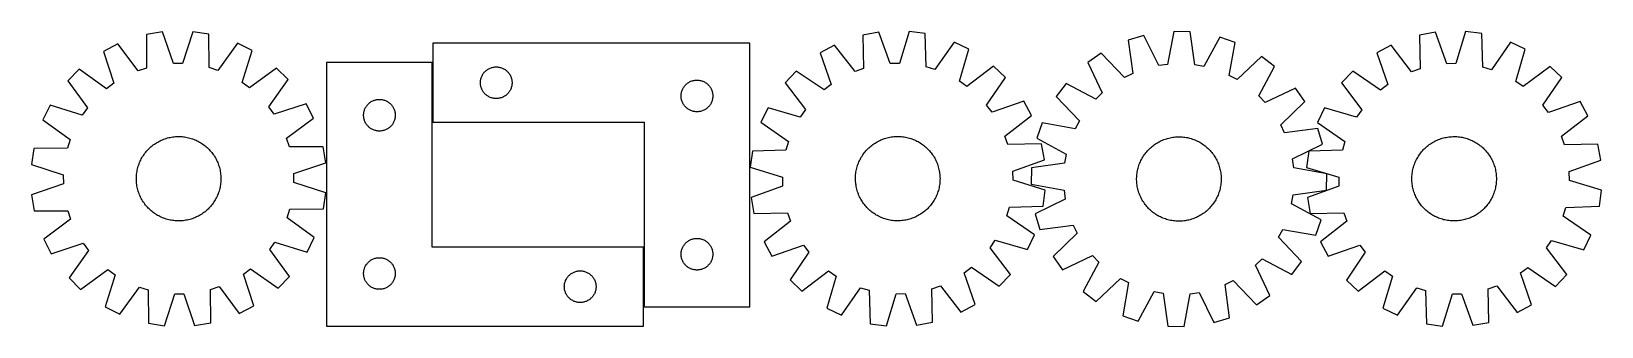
# Model space of a CAD drawing. Header units: millimetres. Extents: x 7 to 1493, y 7 to 286.
import ezdxf

# ---------------------------------------------------------------- set-up
doc = ezdxf.new("R2010")
doc.units = ezdxf.units.MM
doc.layers.add('CUT', color=7, linetype='CONTINUOUS', true_color=0x000000)

msp = doc.modelspace()

# ---------------------------------------------------------------- linework, layer by layer
at = {"layer": 'CUT'}
for p, q in [((130.809652, 286.017747), (115.628231, 283.516746)), ((115.628231, 283.516746), (115.649751, 251.75239)), ((140.978514, 255.925073), (130.809652, 286.017747)), ((159.347952, 286.194536), (149.552693, 255.978188)), ((174.559193, 283.881812), (159.347952, 286.194536)), ((174.931208, 252.119627), (174.559193, 283.881812)), ((808.783074, 285.779305), (793.65178, 282.991028)), ((793.65178, 282.991028), (794.275309, 251.232785)), ((819.520439, 255.884761), (808.783074, 285.779305)), ((837.312897, 286.496933), (828.092072, 256.100369)), ((852.565238, 284.472915), (837.312897, 286.496933)), ((853.539158, 252.723486), (852.565238, 284.472915)), ((1059.519235, 282.586226), (1044.793554, 278.126981)), ((1073.525241, 254.076464), (1059.519235, 282.586226)), ((1087.790822, 286.482788), (1082.019288, 255.247165)), ((1103.173759, 286.173296), (1087.790822, 286.482788)), ((1107.684262, 254.730807), (1103.173759, 286.173296)), ((1335.474121, 285.656241), (1320.341027, 282.877748)), ((1320.341027, 282.877748), (1320.944022, 251.119109)), ((1346.192156, 255.754761), (1335.474121, 285.656241)), ((1364.004402, 286.355423), (1354.763926, 255.964827)), ((1379.255431, 284.321544), (1364.004402, 286.355423)), ((1380.208823, 252.571492), (1379.255431, 284.321544)), ((88.541326, 274.52979), (74.875788, 267.45988)), ((107.511635, 249.052308), (88.541326, 274.52979)), ((201.75536, 275.231128), (183.10215, 249.520576)), ((215.507439, 268.331065), (201.75536, 275.231128)), ((206.046191, 238.008474), (215.507439, 268.331065)), ((686.518243, 275.295478), (386.518243, 275.295478)), ((386.518243, 275.295478), (386.518243, 200.295478)), ((686.518243, 25.295478), (686.518243, 275.295478)), ((766.740065, 273.492322), (753.210974, 266.164686)), ((786.189828, 248.37895), (766.740065, 273.492322)), ((879.920472, 276.33922), (861.757891, 250.279761)), ((893.800854, 269.701032), (879.920472, 276.33922)), ((884.915994, 239.204573), (893.800854, 269.701032)), ((1044.793554, 278.126981), (1048.956837, 246.636636)), ((1131.26574, 281.142746), (1116.124347, 253.219405)), ((1145.800145, 276.094812), (1131.26574, 281.142746)), ((1140.373624, 244.797406), (1145.800145, 276.094812)), ((1293.423176, 273.396444), (1279.88935, 266.077557)), ((1312.856698, 248.270502), (1293.423176, 273.396444)), ((1406.605401, 276.170164), (1388.425974, 250.122454)), ((1420.481488, 269.523003), (1406.605401, 276.170164)), ((1411.576912, 239.032295), (1420.481488, 269.523003)), ((74.875788, 267.45988), (84.71198, 237.256832)), ((149.552693, 255.978188), (140.978514, 255.925073)), ((385.985656, 257.020325), (285.985656, 257.020325)), ((285.985656, 257.020325), (285.985656, 7.020325)), ((385.985656, 82.020325), (385.985656, 257.020325)), ((443.829032, 252.552447), (444.592268, 252.671318)), ((444.592268, 252.671318), (445.360612, 252.750741)), ((445.360612, 252.750741), (446.132025, 252.790505)), ((446.132025, 252.790505), (446.904462, 252.790505)), ((446.904462, 252.790505), (447.675875, 252.750741)), ((447.675875, 252.750741), (448.444219, 252.671318)), ((448.444219, 252.671318), (449.207455, 252.552447)), ((753.210974, 266.164686), (763.617822, 236.153484)), ((828.092072, 256.100369), (819.520439, 255.884761)), ((861.757891, 250.279761), (853.539158, 252.723486)), ((917.303778, 253.512196), (891.977321, 234.340724)), ((928.453493, 242.90963), (917.303778, 253.512196)), ((1019.109781, 265.68473), (1006.482808, 256.89325)), ((1006.482808, 256.89325), (1020.173378, 228.230678)), ((1041.240285, 242.898429), (1019.109781, 265.68473)), ((1082.019288, 255.247165), (1073.525241, 254.076464)), ((1116.124347, 253.219405), (1107.684262, 254.730807)), ((1170.962681, 262.629575), (1147.933573, 240.751848)), ((1168.393465, 225.248612), (1183.225824, 253.337327)), ((1183.225824, 253.337327), (1170.962681, 262.629575)), ((1279.88935, 266.077557), (1290.276792, 236.059632)), ((1354.763926, 255.964827), (1346.192156, 255.754761)), ((1443.97394, 253.318975), (1418.635093, 234.163882)), ((1455.116797, 242.709202), (1443.97394, 253.318975)), ((51.891732, 250.542463), (41.079756, 239.595695)), ((41.079756, 239.595695), (59.767786, 213.910441)), ((77.806544, 232.174085), (51.891732, 250.542463)), ((115.649751, 251.75239), (107.511635, 249.052308)), ((183.10215, 249.520576), (174.931208, 252.119627)), ((213.014068, 233.011669), (206.046191, 238.008474)), ((238.699323, 251.699699), (213.014068, 233.011669)), ((231.277713, 214.972911), (249.64609, 240.887722)), ((249.64609, 240.887722), (238.699323, 251.699699)), ((431.518243, 237.795478), (431.538132, 238.567659)), ((431.538132, 237.023297), (431.518243, 237.795478)), ((431.538132, 238.567659), (431.597745, 239.337793)), ((431.597745, 239.337793), (431.696925, 240.103836)), ((431.696925, 240.103836), (431.835408, 240.863759)), ((431.835408, 240.863759), (432.012828, 241.615545)), ((432.012828, 241.615545), (432.228713, 242.3572)), ((432.228713, 242.3572), (432.482491, 243.086759)), ((432.482491, 243.086759), (432.77349, 243.802286)), ((432.77349, 243.802286), (433.100937, 244.501885)), ((433.100937, 244.501885), (433.463965, 245.183699)), ((433.463965, 245.183699), (433.86161, 245.845921)), ((433.86161, 245.845921), (434.292818, 246.486794)), ((434.292818, 246.486794), (434.756446, 247.10462)), ((434.756446, 247.10462), (435.251265, 247.69776)), ((435.251265, 247.69776), (435.775961, 248.26464)), ((435.775961, 248.26464), (436.329143, 248.803758)), ((436.329143, 248.803758), (436.909346, 249.313685)), ((436.909346, 249.313685), (437.515029, 249.793066)), ((437.515029, 249.793066), (438.144588, 250.240633)), ((438.144588, 250.240633), (438.796351, 250.655197)), ((438.796351, 250.655197), (439.468592, 251.03566)), ((439.468592, 251.03566), (440.159528, 251.381012)), ((440.159528, 251.381012), (440.867325, 251.690337)), ((440.867325, 251.690337), (441.590108, 251.962816)), ((441.590108, 251.962816), (442.325959, 252.197726)), ((442.325959, 252.197726), (443.072927, 252.394443)), ((443.072927, 252.394443), (443.829032, 252.552447)), ((449.207455, 252.552447), (449.96356, 252.394443)), ((449.96356, 252.394443), (450.710528, 252.197726)), ((450.710528, 252.197726), (451.446379, 251.962816)), ((451.446379, 251.962816), (452.169162, 251.690337)), ((452.169162, 251.690337), (452.876959, 251.381012)), ((452.876959, 251.381012), (453.567895, 251.03566)), ((453.567895, 251.03566), (454.240136, 250.655197)), ((454.240136, 250.655197), (454.891899, 250.240633)), ((454.891899, 250.240633), (455.521458, 249.793066)), ((455.521458, 249.793066), (456.127141, 249.313685)), ((456.127141, 249.313685), (456.707344, 248.803758)), ((456.707344, 248.803758), (457.260526, 248.26464)), ((457.260526, 248.26464), (457.785222, 247.69776)), ((457.785222, 247.69776), (458.280041, 247.10462)), ((458.280041, 247.10462), (458.743669, 246.486794)), ((458.743669, 246.486794), (459.174877, 245.845921)), ((459.174877, 245.845921), (459.572522, 245.183699)), ((459.572522, 245.183699), (459.93555, 244.501885)), ((459.93555, 244.501885), (460.262997, 243.802286)), ((460.262997, 243.802286), (460.553996, 243.086759)), ((460.553996, 243.086759), (460.807774, 242.3572)), ((460.807774, 242.3572), (461.023659, 241.615545)), ((461.023659, 241.615545), (461.201079, 240.863759)), ((461.201079, 240.863759), (461.339562, 240.103836)), ((461.339562, 240.103836), (461.438742, 239.337793)), ((461.438742, 239.337793), (461.498355, 238.567659)), ((461.498355, 238.567659), (461.518243, 237.795478)), ((461.518243, 237.795478), (461.498355, 237.023297)), ((628.144588, 237.740633), (628.796351, 238.155197)), ((628.796351, 238.155197), (629.468592, 238.53566)), ((629.468592, 238.53566), (630.159528, 238.881012)), ((630.159528, 238.881012), (630.867325, 239.190337)), ((630.867325, 239.190337), (631.590108, 239.462816)), ((631.590108, 239.462816), (632.325959, 239.697726)), ((632.325959, 239.697726), (633.072927, 239.894443)), ((633.072927, 239.894443), (633.829032, 240.052447)), ((633.829032, 240.052447), (634.592268, 240.171318)), ((634.592268, 240.171318), (635.360612, 240.250741)), ((635.360612, 240.250741), (636.132025, 240.290505)), ((636.132025, 240.290505), (636.904462, 240.290505)), ((636.904462, 240.290505), (637.675875, 240.250741)), ((637.675875, 240.250741), (638.444219, 240.171318)), ((638.444219, 240.171318), (639.207455, 240.052447)), ((639.207455, 240.052447), (639.96356, 239.894443)), ((639.96356, 239.894443), (640.710528, 239.697726)), ((640.710528, 239.697726), (641.446379, 239.462816)), ((641.446379, 239.462816), (642.169162, 239.190337)), ((642.169162, 239.190337), (642.876959, 238.881012)), ((642.876959, 238.881012), (643.567895, 238.53566)), ((643.567895, 238.53566), (644.240136, 238.155197)), ((644.240136, 238.155197), (644.891899, 237.740633)), ((730.551673, 248.814703), (719.949107, 237.664988)), ((756.809956, 230.940774), (730.551673, 248.814703)), ((794.275309, 251.232785), (786.189828, 248.37895)), ((891.977321, 234.340724), (884.915994, 239.204573)), ((910.579564, 216.651347), (928.453493, 242.90963)), ((1048.956837, 246.636636), (1041.240285, 242.898429)), ((1147.933573, 240.751848), (1140.373624, 244.797406)), ((1257.218837, 248.742227), (1246.609064, 237.59937)), ((1283.465558, 230.851325), (1257.218837, 248.742227)), ((1320.944022, 251.119109), (1312.856698, 248.270502)), ((1388.425974, 250.122454), (1380.208823, 252.571492)), ((1418.635093, 234.163882), (1411.576912, 239.032295)), ((1437.225895, 216.462481), (1455.116797, 242.709202)), ((84.71198, 237.256832), (77.806544, 232.174085)), ((431.597745, 236.253163), (431.538132, 237.023297)), ((431.696925, 235.487119), (431.597745, 236.253163)), ((431.835408, 234.727197), (431.696925, 235.487119)), ((432.012828, 233.975411), (431.835408, 234.727197)), ((432.228713, 233.233755), (432.012828, 233.975411)), ((432.482491, 232.504197), (432.228713, 233.233755)), ((432.77349, 231.788669), (432.482491, 232.504197)), ((433.100937, 231.089071), (432.77349, 231.788669)), ((433.463965, 230.407257), (433.100937, 231.089071)), ((433.86161, 229.745035), (433.463965, 230.407257)), ((434.292818, 229.104161), (433.86161, 229.745035)), ((434.756446, 228.486336), (434.292818, 229.104161)), ((435.251265, 227.893196), (434.756446, 228.486336)), ((435.775961, 227.326316), (435.251265, 227.893196)), ((436.329143, 226.787197), (435.775961, 227.326316)), ((436.909346, 226.277271), (436.329143, 226.787197)), ((437.515029, 225.797889), (436.909346, 226.277271)), ((438.144588, 225.350323), (437.515029, 225.797889)), ((438.796351, 224.935758), (438.144588, 225.350323)), ((439.468592, 224.555296), (438.796351, 224.935758)), ((440.159528, 224.209944), (439.468592, 224.555296)), ((440.867325, 223.900618), (440.159528, 224.209944)), ((441.590108, 223.628139), (440.867325, 223.900618)), ((442.325959, 223.39323), (441.590108, 223.628139)), ((443.072927, 223.196512), (442.325959, 223.39323)), ((443.829032, 223.038509), (443.072927, 223.196512)), ((444.592268, 222.919638), (443.829032, 223.038509)), ((449.207455, 223.038509), (448.444219, 222.919638)), ((449.96356, 223.196512), (449.207455, 223.038509)), ((450.710528, 223.39323), (449.96356, 223.196512)), ((451.446379, 223.628139), (450.710528, 223.39323)), ((452.169162, 223.900618), (451.446379, 223.628139)), ((452.876959, 224.209944), (452.169162, 223.900618)), ((453.567895, 224.555296), (452.876959, 224.209944)), ((454.240136, 224.935758), (453.567895, 224.555296)), ((454.891899, 225.350323), (454.240136, 224.935758)), ((455.521458, 225.797889), (454.891899, 225.350323)), ((456.127141, 226.277271), (455.521458, 225.797889)), ((456.707344, 226.787197), (456.127141, 226.277271)), ((457.260526, 227.326316), (456.707344, 226.787197)), ((457.785222, 227.893196), (457.260526, 227.326316)), ((458.280041, 228.486336), (457.785222, 227.893196)), ((458.743669, 229.104161), (458.280041, 228.486336)), ((459.174877, 229.745035), (458.743669, 229.104161)), ((459.572522, 230.407257), (459.174877, 229.745035)), ((459.93555, 231.089071), (459.572522, 230.407257)), ((460.262997, 231.788669), (459.93555, 231.089071)), ((460.553996, 232.504197), (460.262997, 231.788669)), ((460.807774, 233.233755), (460.553996, 232.504197)), ((461.023659, 233.975411), (460.807774, 233.233755)), ((461.201079, 234.727197), (461.023659, 233.975411)), ((461.339562, 235.487119), (461.201079, 234.727197)), ((461.438742, 236.253163), (461.339562, 235.487119)), ((461.498355, 237.023297), (461.438742, 236.253163)), ((621.518243, 225.295478), (621.538132, 226.067659)), ((621.538132, 224.523297), (621.518243, 225.295478)), ((621.538132, 226.067659), (621.597745, 226.837793)), ((621.597745, 223.753163), (621.538132, 224.523297)), ((621.597745, 226.837793), (621.696925, 227.603836)), ((621.696925, 222.987119), (621.597745, 223.753163)), ((621.696925, 227.603836), (621.835408, 228.363759)), ((621.835408, 222.227197), (621.696925, 222.987119)), ((621.835408, 228.363759), (622.012828, 229.115545)), ((622.012828, 229.115545), (622.228713, 229.8572)), ((622.228713, 229.8572), (622.482491, 230.586759)), ((622.482491, 230.586759), (622.77349, 231.302286)), ((622.77349, 231.302286), (623.100937, 232.001885)), ((623.100937, 232.001885), (623.463965, 232.683699)), ((623.463965, 232.683699), (623.86161, 233.345921)), ((623.86161, 233.345921), (624.292818, 233.986794)), ((624.292818, 233.986794), (624.756446, 234.60462)), ((624.756446, 234.60462), (625.251265, 235.19776)), ((625.251265, 235.19776), (625.775961, 235.76464)), ((625.775961, 235.76464), (626.329143, 236.303758)), ((626.329143, 236.303758), (626.909346, 236.813685)), ((626.909346, 236.813685), (627.515029, 237.293066)), ((627.515029, 237.293066), (628.144588, 237.740633)), ((644.891899, 237.740633), (645.521458, 237.293066)), ((645.521458, 237.293066), (646.127141, 236.813685)), ((646.127141, 236.813685), (646.707344, 236.303758)), ((646.707344, 236.303758), (647.260526, 235.76464)), ((647.260526, 235.76464), (647.785222, 235.19776)), ((647.785222, 235.19776), (648.280041, 234.60462)), ((648.280041, 234.60462), (648.743669, 233.986794)), ((648.743669, 233.986794), (649.174877, 233.345921)), ((649.174877, 233.345921), (649.572522, 232.683699)), ((649.572522, 232.683699), (649.93555, 232.001885)), ((649.93555, 232.001885), (650.262997, 231.302286)), ((650.262997, 231.302286), (650.553996, 230.586759)), ((650.553996, 230.586759), (650.807774, 229.8572)), ((650.807774, 229.8572), (651.023659, 229.115545)), ((651.023659, 229.115545), (651.201079, 228.363759)), ((651.201079, 228.363759), (651.339562, 227.603836)), ((651.339562, 222.987119), (651.201079, 222.227197)), ((651.339562, 227.603836), (651.438742, 226.837793)), ((651.438742, 223.753163), (651.339562, 222.987119)), ((651.438742, 226.837793), (651.498355, 226.067659)), ((651.498355, 224.523297), (651.438742, 223.753163)), ((651.498355, 226.067659), (651.518243, 225.295478)), ((651.518243, 225.295478), (651.498355, 224.523297)), ((719.949107, 237.664988), (739.120579, 212.338532)), ((763.617822, 236.153484), (756.809956, 230.940774)), ((985.900956, 237.123244), (976.608708, 224.860101)), ((976.608708, 224.860101), (998.486435, 201.830993)), ((1013.98967, 222.290885), (985.900956, 237.123244)), ((1020.173378, 228.230678), (1013.98967, 222.290885)), ((1174.333258, 219.064905), (1168.393465, 225.248612)), ((1202.99583, 232.755475), (1174.333258, 219.064905)), ((1211.78731, 220.128502), (1202.99583, 232.755475)), ((1246.609064, 237.59937), (1265.764157, 212.260523)), ((1290.276792, 236.059632), (1283.465558, 230.851325)), ((24.44839, 216.403811), (17.548326, 202.651733)), ((54.770981, 206.942564), (24.44839, 216.403811)), ((59.767786, 213.910441), (54.770981, 206.942564)), ((236.36046, 208.067474), (231.277713, 214.972911)), ((266.563507, 217.903667), (236.36046, 208.067474)), ((273.633417, 204.238129), (266.563507, 217.903667)), ((321.005545, 207.792507), (321.065158, 208.56264)), ((321.065158, 208.56264), (321.164337, 209.328684)), ((321.164337, 209.328684), (321.302821, 210.088606)), ((321.302821, 210.088606), (321.48024, 210.840392)), ((321.48024, 210.840392), (321.696125, 211.582048)), ((321.696125, 211.582048), (321.949904, 212.311607)), ((321.949904, 212.311607), (322.240902, 213.027134)), ((322.240902, 213.027134), (322.56835, 213.726732)), ((322.56835, 213.726732), (322.931377, 214.408546)), ((322.931377, 214.408546), (323.329022, 215.070768)), ((323.329022, 215.070768), (323.760231, 215.711642)), ((323.760231, 215.711642), (324.223859, 216.329468)), ((324.223859, 216.329468), (324.718677, 216.922607)), ((324.718677, 216.922607), (325.243373, 217.489488)), ((325.243373, 217.489488), (325.796556, 218.028606)), ((325.796556, 218.028606), (326.376758, 218.538532)), ((326.376758, 218.538532), (326.982442, 219.017914)), ((326.982442, 219.017914), (327.612, 219.465481)), ((327.612, 219.465481), (328.263764, 219.880045)), ((328.263764, 219.880045), (328.936005, 220.260507)), ((328.936005, 220.260507), (329.62694, 220.605859)), ((329.62694, 220.605859), (330.334737, 220.915185)), ((330.334737, 220.915185), (331.05752, 221.187664)), ((331.05752, 221.187664), (331.793371, 221.422574)), ((331.793371, 221.422574), (332.54034, 221.619291)), ((332.54034, 221.619291), (333.296444, 221.777295)), ((333.296444, 221.777295), (334.059681, 221.896166)), ((334.059681, 221.896166), (334.828024, 221.975588)), ((334.828024, 221.975588), (335.599437, 222.015352)), ((335.599437, 222.015352), (336.371875, 222.015352)), ((336.371875, 222.015352), (337.143288, 221.975588)), ((337.143288, 221.975588), (337.911631, 221.896166)), ((337.911631, 221.896166), (338.674867, 221.777295)), ((338.674867, 221.777295), (339.430972, 221.619291)), ((339.430972, 221.619291), (340.17794, 221.422574)), ((340.17794, 221.422574), (340.913792, 221.187664)), ((340.913792, 221.187664), (341.636574, 220.915185)), ((341.636574, 220.915185), (342.344372, 220.605859)), ((342.344372, 220.605859), (343.035307, 220.260507)), ((343.035307, 220.260507), (343.707548, 219.880045)), ((343.707548, 219.880045), (344.359312, 219.465481)), ((344.359312, 219.465481), (344.98887, 219.017914)), ((344.98887, 219.017914), (345.594554, 218.538532)), ((345.594554, 218.538532), (346.174756, 218.028606)), ((346.174756, 218.028606), (346.727939, 217.489488)), ((346.727939, 217.489488), (347.252635, 216.922607)), ((347.252635, 216.922607), (347.747453, 216.329468)), ((347.747453, 216.329468), (348.211081, 215.711642)), ((348.211081, 215.711642), (348.642289, 215.070768)), ((348.642289, 215.070768), (349.039934, 214.408546)), ((349.039934, 214.408546), (349.402962, 213.726732)), ((349.402962, 213.726732), (349.730409, 213.027134)), ((349.730409, 213.027134), (350.021408, 212.311607)), ((350.021408, 212.311607), (350.275187, 211.582048)), ((350.275187, 211.582048), (350.491072, 210.840392)), ((350.491072, 210.840392), (350.668491, 210.088606)), ((350.668491, 210.088606), (350.806974, 209.328684)), ((350.806974, 209.328684), (350.906154, 208.56264)), ((350.906154, 208.56264), (350.965767, 207.792507)), ((445.360612, 222.840215), (444.592268, 222.919638)), ((446.132025, 222.800451), (445.360612, 222.840215)), ((446.904462, 222.800451), (446.132025, 222.800451)), ((447.675875, 222.840215), (446.904462, 222.800451)), ((448.444219, 222.919638), (447.675875, 222.840215)), ((622.012828, 221.475411), (621.835408, 222.227197)), ((622.228713, 220.733755), (622.012828, 221.475411)), ((622.482491, 220.004197), (622.228713, 220.733755)), ((622.77349, 219.288669), (622.482491, 220.004197)), ((623.100937, 218.589071), (622.77349, 219.288669)), ((623.463965, 217.907257), (623.100937, 218.589071)), ((623.86161, 217.245035), (623.463965, 217.907257)), ((624.292818, 216.604161), (623.86161, 217.245035)), ((624.756446, 215.986336), (624.292818, 216.604161)), ((625.251265, 215.393196), (624.756446, 215.986336)), ((625.775961, 214.826316), (625.251265, 215.393196)), ((626.329143, 214.287197), (625.775961, 214.826316)), ((626.909346, 213.777271), (626.329143, 214.287197)), ((627.515029, 213.297889), (626.909346, 213.777271)), ((628.144588, 212.850323), (627.515029, 213.297889)), ((628.796351, 212.435758), (628.144588, 212.850323)), ((629.468592, 212.055296), (628.796351, 212.435758)), ((630.159528, 211.709944), (629.468592, 212.055296)), ((630.867325, 211.400618), (630.159528, 211.709944)), ((631.590108, 211.128139), (630.867325, 211.400618)), ((632.325959, 210.89323), (631.590108, 211.128139)), ((633.072927, 210.696512), (632.325959, 210.89323)), ((633.829032, 210.538509), (633.072927, 210.696512)), ((634.592268, 210.419638), (633.829032, 210.538509)), ((635.360612, 210.340215), (634.592268, 210.419638)), ((636.132025, 210.300451), (635.360612, 210.340215)), ((636.904462, 210.300451), (636.132025, 210.300451)), ((637.675875, 210.340215), (636.904462, 210.300451)), ((638.444219, 210.419638), (637.675875, 210.340215)), ((639.207455, 210.538509), (638.444219, 210.419638)), ((639.96356, 210.696512), (639.207455, 210.538509)), ((640.710528, 210.89323), (639.96356, 210.696512)), ((641.446379, 211.128139), (640.710528, 210.89323)), ((642.169162, 211.400618), (641.446379, 211.128139)), ((642.876959, 211.709944), (642.169162, 211.400618)), ((643.567895, 212.055296), (642.876959, 211.709944)), ((644.240136, 212.435758), (643.567895, 212.055296)), ((644.891899, 212.850323), (644.240136, 212.435758)), ((645.521458, 213.297889), (644.891899, 212.850323)), ((646.127141, 213.777271), (645.521458, 213.297889)), ((646.707344, 214.287197), (646.127141, 213.777271)), ((647.260526, 214.826316), (646.707344, 214.287197)), ((647.785222, 215.393196), (647.260526, 214.826316)), ((648.280041, 215.986336), (647.785222, 215.393196)), ((648.743669, 216.604161), (648.280041, 215.986336)), ((649.174877, 217.245035), (648.743669, 216.604161)), ((649.572522, 217.907257), (649.174877, 217.245035)), ((649.93555, 218.589071), (649.572522, 217.907257)), ((650.262997, 219.288669), (649.93555, 218.589071)), ((650.553996, 220.004197), (650.262997, 219.288669)), ((650.807774, 220.733755), (650.553996, 220.004197)), ((651.023659, 221.475411), (650.807774, 220.733755)), ((651.201079, 222.227197), (651.023659, 221.475411)), ((703.760271, 214.162065), (697.122083, 200.281683)), ((734.25673, 205.277204), (703.760271, 214.162065)), ((739.120579, 212.338532), (734.25673, 205.277204)), ((915.792273, 209.843481), (910.579564, 216.651347)), ((945.803476, 220.250329), (915.792273, 209.843481)), ((953.131112, 206.721238), (945.803476, 220.250329)), ((1189.001008, 197.997998), (1211.78731, 220.128502)), ((1230.405036, 214.106918), (1223.757875, 200.230831)), ((1260.895744, 205.202342), (1230.405036, 214.106918)), ((1265.764157, 212.260523), (1260.895744, 205.202342)), ((1442.434201, 209.651247), (1437.225895, 216.462481)), ((1472.452126, 220.038689), (1442.434201, 209.651247)), ((1479.771013, 206.504863), (1472.452126, 220.038689)), ((17.548326, 202.651733), (43.258879, 183.998523)), ((248.155935, 185.267819), (273.633417, 204.238129)), ((320.985656, 207.020325), (321.005545, 207.792507)), ((321.005545, 206.248144), (320.985656, 207.020325)), ((321.065158, 205.47801), (321.005545, 206.248144)), ((321.164337, 204.711967), (321.065158, 205.47801)), ((321.302821, 203.952044), (321.164337, 204.711967)), ((321.48024, 203.200259), (321.302821, 203.952044)), ((321.696125, 202.458603), (321.48024, 203.200259)), ((321.949904, 201.729044), (321.696125, 202.458603)), ((322.240902, 201.013517), (321.949904, 201.729044)), ((322.56835, 200.313919), (322.240902, 201.013517)), ((322.931377, 199.632104), (322.56835, 200.313919)), ((323.329022, 198.969883), (322.931377, 199.632104)), ((323.760231, 198.329009), (323.329022, 198.969883)), ((324.223859, 197.711183), (323.760231, 198.329009)), ((324.718677, 197.118044), (324.223859, 197.711183)), ((325.243373, 196.551163), (324.718677, 197.118044)), ((325.796556, 196.012045), (325.243373, 196.551163)), ((326.376758, 195.502119), (325.796556, 196.012045)), ((326.982442, 195.022737), (326.376758, 195.502119)), ((327.612, 194.57517), (326.982442, 195.022737)), ((328.263764, 194.160606), (327.612, 194.57517)), ((328.936005, 193.780143), (328.263764, 194.160606)), ((329.62694, 193.434791), (328.936005, 193.780143)), ((330.334737, 193.125466), (329.62694, 193.434791)), ((342.344372, 193.434791), (341.636574, 193.125466)), ((343.035307, 193.780143), (342.344372, 193.434791)), ((343.707548, 194.160606), (343.035307, 193.780143)), ((344.359312, 194.57517), (343.707548, 194.160606)), ((344.98887, 195.022737), (344.359312, 194.57517)), ((345.594554, 195.502119), (344.98887, 195.022737)), ((346.174756, 196.012045), (345.594554, 195.502119)), ((346.727939, 196.551163), (346.174756, 196.012045)), ((347.252635, 197.118044), (346.727939, 196.551163)), ((347.747453, 197.711183), (347.252635, 197.118044)), ((348.211081, 198.329009), (347.747453, 197.711183)), ((348.642289, 198.969883), (348.211081, 198.329009)), ((349.039934, 199.632104), (348.642289, 198.969883)), ((349.402962, 200.313919), (349.039934, 199.632104)), ((349.730409, 201.013517), (349.402962, 200.313919)), ((350.021408, 201.729044), (349.730409, 201.013517)), ((350.275187, 202.458603), (350.021408, 201.729044)), ((350.491072, 203.200259), (350.275187, 202.458603)), ((350.668491, 203.952044), (350.491072, 203.200259)), ((350.806974, 204.711967), (350.668491, 203.952044)), ((350.906154, 205.47801), (350.806974, 204.711967)), ((350.965767, 206.248144), (350.906154, 205.47801)), ((350.965767, 207.792507), (350.985656, 207.020325)), ((350.985656, 207.020325), (350.965767, 206.248144)), ((386.518243, 200.295478), (586.518243, 200.295478)), ((586.518243, 200.295478), (586.518243, 25.295478)), ((697.122083, 200.281683), (723.181542, 182.119102)), ((928.01774, 187.271475), (953.131112, 206.721238)), ((963.143471, 199.697565), (958.095537, 185.16316)), ((994.440877, 194.271044), (963.143471, 199.697565)), ((998.486435, 201.830993), (994.440877, 194.271044)), ((1192.739216, 190.281446), (1189.001008, 197.997998)), ((1224.229561, 194.444729), (1192.739216, 190.281446)), ((1223.757875, 200.230831), (1249.805585, 182.051405)), ((1228.688806, 179.719048), (1224.229561, 194.444729)), ((1454.645071, 187.071341), (1479.771013, 206.504863)), ((43.258879, 183.998523), (40.659827, 175.82758)), ((120.983667, 178.096585), (121.977841, 178.865106)), ((121.977841, 178.865106), (122.995664, 179.602021)), ((122.995664, 179.602021), (124.036131, 180.306601)), ((124.036131, 180.306601), (125.098217, 180.978152)), ((125.098217, 180.978152), (126.180873, 181.61601)), ((126.180873, 181.61601), (127.28303, 182.219547)), ((127.28303, 182.219547), (128.403601, 182.788166)), ((128.403601, 182.788166), (129.54148, 183.321307)), ((129.54148, 183.321307), (130.695543, 183.818443)), ((130.695543, 183.818443), (131.864653, 184.279084)), ((131.864653, 184.279084), (133.047654, 184.702774)), ((133.047654, 184.702774), (134.243381, 185.089097)), ((134.243381, 185.089097), (135.450652, 185.437671)), ((135.450652, 185.437671), (136.668276, 185.748151)), ((136.668276, 185.748151), (137.895052, 186.020231)), ((137.895052, 186.020231), (139.129769, 186.253643)), ((139.129769, 186.253643), (140.371208, 186.448157)), ((140.371208, 186.448157), (141.618144, 186.60358)), ((141.618144, 186.60358), (142.869347, 186.719759)), ((142.869347, 186.719759), (144.123582, 186.79658)), ((144.123582, 186.79658), (145.379611, 186.833966)), ((145.379611, 186.833966), (146.636195, 186.831881)), ((146.636195, 186.831881), (147.892093, 186.790327)), ((147.892093, 186.790327), (149.146066, 186.709345)), ((149.146066, 186.709345), (150.396877, 186.589014)), ((150.396877, 186.589014), (151.643291, 186.429454)), ((151.643291, 186.429454), (152.884078, 186.230821)), ((152.884078, 186.230821), (154.118013, 185.993313)), ((154.118013, 185.993313), (155.343879, 185.717163)), ((155.343879, 185.717163), (156.560467, 185.402644)), ((156.560467, 185.402644), (157.766574, 185.050066)), ((157.766574, 185.050066), (158.961012, 184.659777)), ((158.961012, 184.659777), (160.142601, 184.232163)), ((160.142601, 184.232163), (161.310176, 183.767645)), ((161.310176, 183.767645), (162.462583, 183.266682)), ((162.462583, 183.266682), (163.598686, 182.729768)), ((163.598686, 182.729768), (164.717364, 182.157434)), ((164.717364, 182.157434), (165.817512, 181.550243)), ((165.817512, 181.550243), (166.898045, 180.908795)), ((166.898045, 180.908795), (167.957896, 180.233723)), ((167.957896, 180.233723), (168.99602, 179.525694)), ((168.99602, 179.525694), (170.011392, 178.785406)), ((170.011392, 178.785406), (171.00301, 178.013589)), ((250.856018, 177.129704), (248.155935, 185.267819)), ((331.05752, 192.852987), (330.334737, 193.125466)), ((331.793371, 192.618077), (331.05752, 192.852987)), ((332.54034, 192.42136), (331.793371, 192.618077)), ((333.296444, 192.263356), (332.54034, 192.42136)), ((334.059681, 192.144485), (333.296444, 192.263356)), ((334.828024, 192.065063), (334.059681, 192.144485)), ((335.599437, 192.025298), (334.828024, 192.065063)), ((336.371875, 192.025298), (335.599437, 192.025298)), ((337.143288, 192.065063), (336.371875, 192.025298)), ((337.911631, 192.144485), (337.143288, 192.065063)), ((338.674867, 192.263356), (337.911631, 192.144485)), ((339.430972, 192.42136), (338.674867, 192.263356)), ((340.17794, 192.618077), (339.430972, 192.42136)), ((340.913792, 192.852987), (340.17794, 192.618077)), ((341.636574, 193.125466), (340.913792, 192.852987)), ((723.181542, 182.119102), (720.737817, 173.900368)), ((801.004226, 177.6913), (801.983655, 178.478525)), ((801.983655, 178.478525), (802.987329, 179.234598)), ((802.987329, 179.234598), (804.014257, 179.958771)), ((804.014257, 179.958771), (805.063424, 180.65033)), ((805.063424, 180.65033), (806.133797, 181.308593)), ((806.133797, 181.308593), (807.224317, 181.93291)), ((807.224317, 181.93291), (808.33391, 182.522665)), ((808.33391, 182.522665), (809.46148, 183.077275)), ((809.46148, 183.077275), (810.605914, 183.596195)), ((810.605914, 183.596195), (811.766083, 184.07891)), ((811.766083, 184.07891), (812.940843, 184.524945)), ((812.940843, 184.524945), (814.129033, 184.933861)), ((814.129033, 184.933861), (815.32948, 185.305252)), ((815.32948, 185.305252), (816.541002, 185.638754)), ((816.541002, 185.638754), (817.762401, 185.934036)), ((817.762401, 185.934036), (818.992472, 186.190807)), ((818.992472, 186.190807), (820.230002, 186.408814)), ((820.230002, 186.408814), (821.473768, 186.587842)), ((821.473768, 186.587842), (822.722545, 186.727714)), ((822.722545, 186.727714), (823.975099, 186.828291)), ((823.975099, 186.828291), (825.230194, 186.889476)), ((825.230194, 186.889476), (826.486591, 186.911206)), ((826.486591, 186.911206), (827.743051, 186.893462)), ((827.743051, 186.893462), (828.998334, 186.83626)), ((828.998334, 186.83626), (830.2512, 186.739657)), ((830.2512, 186.739657), (831.500414, 186.603748)), ((831.500414, 186.603748), (832.744743, 186.428667)), ((832.744743, 186.428667), (833.982958, 186.214588)), ((833.982958, 186.214588), (835.213838, 185.96172)), ((835.213838, 185.96172), (836.436168, 185.670315)), ((836.436168, 185.670315), (837.648741, 185.340659)), ((837.648741, 185.340659), (838.850361, 184.973078)), ((838.850361, 184.973078), (840.039842, 184.567935)), ((840.039842, 184.567935), (841.216011, 184.125629)), ((841.216011, 184.125629), (842.377706, 183.646597)), ((842.377706, 183.646597), (843.52378, 183.131311)), ((843.52378, 183.131311), (844.653104, 182.580281)), ((844.653104, 182.580281), (845.764563, 181.99405)), ((845.764563, 181.99405), (846.857059, 181.373196)), ((846.857059, 181.373196), (847.929514, 180.718332)), ((847.929514, 180.718332), (848.98087, 180.030105)), ((848.98087, 180.030105), (850.01009, 179.309194)), ((850.01009, 179.309194), (851.016158, 178.55631)), ((851.016158, 178.55631), (851.998081, 177.772195)), ((930.871575, 179.185994), (928.01774, 187.271475)), ((962.629817, 179.809523), (930.871575, 179.185994)), ((958.095537, 185.16316), (986.018878, 170.021767)), ((965.418094, 164.678229), (962.629817, 179.809523)), ((1067.553315, 177.698712), (1068.543553, 178.472299)), ((1068.543553, 178.472299), (1069.557601, 179.214399)), ((1069.557601, 179.214399), (1070.594459, 179.924282)), ((1070.594459, 179.924282), (1071.653103, 180.601245)), ((1071.653103, 180.601245), (1072.732488, 181.244622)), ((1072.732488, 181.244622), (1073.83155, 181.853777)), ((1073.83155, 181.853777), (1074.949204, 182.428109)), ((1074.949204, 182.428109), (1076.084346, 182.967052)), ((1076.084346, 182.967052), (1077.235857, 183.470072)), ((1077.235857, 183.470072), (1078.402599, 183.936675)), ((1078.402599, 183.936675), (1079.583423, 184.366399)), ((1079.583423, 184.366399), (1080.777162, 184.758821)), ((1080.777162, 184.758821), (1081.982637, 185.113553)), ((1081.982637, 185.113553), (1083.198661, 185.430244)), ((1083.198661, 185.430244), (1084.424032, 185.708584)), ((1084.424032, 185.708584), (1085.657541, 185.948296)), ((1085.657541, 185.948296), (1086.897971, 186.149144)), ((1086.897971, 186.149144), (1088.144098, 186.31093)), ((1088.144098, 186.31093), (1089.394692, 186.433495)), ((1089.394692, 186.433495), (1090.648518, 186.516717)), ((1090.648518, 186.516717), (1091.90434, 186.560515)), ((1091.90434, 186.560515), (1093.160918, 186.564844)), ((1093.160918, 186.564844), (1094.417012, 186.529702)), ((1094.417012, 186.529702), (1095.671382, 186.455121)), ((1095.671382, 186.455121), (1096.922791, 186.341177)), ((1096.922791, 186.341177), (1098.170003, 186.187982)), ((1098.170003, 186.187982), (1099.411788, 185.995686)), ((1099.411788, 185.995686), (1100.646919, 185.764479)), ((1100.646919, 185.764479), (1101.874179, 185.494591)), ((1101.874179, 185.494591), (1103.092356, 185.186286)), ((1103.092356, 185.186286), (1104.300248, 184.83987)), ((1104.300248, 184.83987), (1105.496662, 184.455683)), ((1105.496662, 184.455683), (1106.680419, 184.034106)), ((1106.680419, 184.034106), (1107.850349, 183.575555)), ((1107.850349, 183.575555), (1109.005299, 183.080481)), ((1109.005299, 183.080481), (1110.144128, 182.549373)), ((1110.144128, 182.549373), (1111.265713, 181.982757)), ((1111.265713, 181.982757), (1112.368946, 181.38119)), ((1112.368946, 181.38119), (1113.45274, 180.745266)), ((1113.45274, 180.745266), (1114.516023, 180.075613)), ((1114.516023, 180.075613), (1115.557748, 179.372893)), ((1115.557748, 179.372893), (1116.576886, 178.637797)), ((1116.576886, 178.637797), (1117.572431, 177.871053)), ((1200.179044, 165.713042), (1228.688806, 179.719048)), ((1249.805585, 182.051405), (1247.356547, 173.834253)), ((1327.62539, 177.573288), (1328.605329, 178.35988)), ((1328.605329, 178.35988), (1329.609491, 179.115303)), ((1329.609491, 179.115303), (1330.636887, 179.838813)), ((1330.636887, 179.838813), (1331.686501, 180.529693)), ((1331.686501, 180.529693), (1332.757299, 181.187264)), ((1332.757299, 181.187264), (1333.848223, 181.810876)), ((1333.848223, 181.810876), (1334.958197, 182.399913)), ((1334.958197, 182.399913), (1336.086125, 182.953794)), ((1336.086125, 182.953794), (1337.230894, 183.471973)), ((1337.230894, 183.471973), (1338.391375, 183.953939)), ((1338.391375, 183.953939), (1339.566423, 184.399215)), ((1339.566423, 184.399215), (1340.754877, 184.807362)), ((1340.754877, 184.807362), (1341.955564, 185.177977)), ((1341.955564, 185.177977), (1343.167301, 185.510695)), ((1343.167301, 185.510695), (1344.388891, 185.805187)), ((1344.388891, 185.805187), (1345.619128, 186.061163)), ((1345.619128, 186.061163), (1346.856798, 186.27837)), ((1346.856798, 186.27837), (1348.10068, 186.456594)), ((1348.10068, 186.456594), (1349.349547, 186.595658)), ((1349.349547, 186.595658), (1350.602166, 186.695426)), ((1350.602166, 186.695426), (1351.8573, 186.755799)), ((1351.8573, 186.755799), (1353.113711, 186.776717)), ((1353.113711, 186.776717), (1354.370159, 186.75816)), ((1354.370159, 186.75816), (1355.625405, 186.700147)), ((1355.625405, 186.700147), (1356.878209, 186.602734)), ((1356.878209, 186.602734), (1358.127335, 186.466017)), ((1358.127335, 186.466017), (1359.37155, 186.290132)), ((1359.37155, 186.290132), (1360.609626, 186.075252)), ((1360.609626, 186.075252), (1361.840342, 185.821589)), ((1361.840342, 185.821589), (1363.062483, 185.529393)), ((1363.062483, 185.529393), (1364.274843, 185.198953)), ((1364.274843, 185.198953), (1365.476225, 184.830596)), ((1365.476225, 184.830596), (1366.665444, 184.424683)), ((1366.665444, 184.424683), (1367.841327, 183.981617)), ((1367.841327, 183.981617), (1369.002712, 183.501834)), ((1369.002712, 183.501834), (1370.148453, 182.985807)), ((1370.148453, 182.985807), (1371.27742, 182.434047)), ((1371.27742, 182.434047), (1372.3885, 181.847097)), ((1372.3885, 181.847097), (1373.480594, 181.225537)), ((1373.480594, 181.225537), (1374.552626, 180.56998)), ((1374.552626, 180.56998), (1375.603537, 179.881074)), ((1375.603537, 179.881074), (1376.63229, 179.159497)), ((1376.63229, 179.159497), (1377.637871, 178.405962)), ((1377.637871, 178.405962), (1378.619287, 177.621214)), ((1457.493678, 178.984017), (1454.645071, 187.071341)), ((1489.252317, 179.587012), (1457.493678, 178.984017)), ((1492.03081, 164.453919), (1489.252317, 179.587012)), ((8.897643, 175.455566), (6.584919, 160.244325)), ((40.659827, 175.82758), (8.897643, 175.455566)), ((109.512773, 163.358955), (110.049686, 164.495059)), ((110.049686, 164.495059), (110.622021, 165.613736)), ((110.622021, 165.613736), (111.229212, 166.713884)), ((111.229212, 166.713884), (111.87066, 167.794417)), ((111.87066, 167.794417), (112.545732, 168.854269)), ((112.545732, 168.854269), (113.253761, 169.892393)), ((113.253761, 169.892393), (113.994049, 170.907765)), ((113.994049, 170.907765), (114.765865, 171.899383)), ((114.765865, 171.899383), (115.568448, 172.866268)), ((115.568448, 172.866268), (116.401006, 173.807467)), ((116.401006, 173.807467), (117.262717, 174.722049)), ((117.262717, 174.722049), (118.15273, 175.609114)), ((118.15273, 175.609114), (119.070167, 176.467785)), ((119.070167, 176.467785), (120.014123, 177.297214)), ((120.014123, 177.297214), (120.983667, 178.096585)), ((171.00301, 178.013589), (171.969896, 177.211006)), ((171.969896, 177.211006), (172.911094, 176.378449)), ((172.911094, 176.378449), (173.825677, 175.516738)), ((173.825677, 175.516738), (174.712741, 174.626725)), ((174.712741, 174.626725), (175.571412, 173.709288)), ((175.571412, 173.709288), (176.400842, 172.765331)), ((176.400842, 172.765331), (177.200212, 171.795788)), ((177.200212, 171.795788), (177.968734, 170.801614)), ((177.968734, 170.801614), (178.705648, 169.783791)), ((178.705648, 169.783791), (179.410228, 168.743323)), ((179.410228, 168.743323), (180.081779, 167.681237)), ((180.081779, 167.681237), (180.719638, 166.598582)), ((180.719638, 166.598582), (181.323174, 165.496425)), ((181.323174, 165.496425), (181.891794, 164.375854)), ((181.891794, 164.375854), (182.424934, 163.237975)), ((282.620374, 177.151224), (250.856018, 177.129704)), ((285.121374, 161.969803), (282.620374, 177.151224)), ((688.988388, 172.926449), (686.96437, 157.674108)), ((720.737817, 173.900368), (688.988388, 172.926449)), ((789.814706, 162.738916), (790.329992, 163.884991)), ((790.329992, 163.884991), (790.881022, 165.014315)), ((790.881022, 165.014315), (791.467253, 166.125773)), ((791.467253, 166.125773), (792.088107, 167.218269)), ((792.088107, 167.218269), (792.742971, 168.290725)), ((792.742971, 168.290725), (793.431198, 169.342081)), ((793.431198, 169.342081), (794.152109, 170.371301)), ((794.152109, 170.371301), (794.904993, 171.377369)), ((794.904993, 171.377369), (795.689107, 172.359291)), ((795.689107, 172.359291), (796.503678, 173.3161)), ((796.503678, 173.3161), (797.3479, 174.24685)), ((797.3479, 174.24685), (798.220941, 175.150623)), ((798.220941, 175.150623), (799.12194, 176.026527)), ((799.12194, 176.026527), (800.050006, 176.873698)), ((800.050006, 176.873698), (801.004226, 177.6913)), ((851.998081, 177.772195), (852.954889, 176.957625)), ((852.954889, 176.957625), (853.885639, 176.113403)), ((853.885639, 176.113403), (854.789412, 175.240362)), ((854.789412, 175.240362), (855.665317, 174.339363)), ((855.665317, 174.339363), (856.512488, 173.411296)), ((856.512488, 173.411296), (857.330089, 172.457077)), ((857.330089, 172.457077), (858.117315, 171.477647)), ((858.117315, 171.477647), (858.873387, 170.473974)), ((858.873387, 170.473974), (859.59756, 169.447046)), ((859.59756, 169.447046), (860.28912, 168.397879)), ((860.28912, 168.397879), (860.947383, 167.327506)), ((860.947383, 167.327506), (861.5717, 166.236986)), ((861.5717, 166.236986), (862.161454, 165.127393)), ((862.161454, 165.127393), (862.716065, 163.999823)), ((862.716065, 163.999823), (863.234984, 162.855389)), ((935.52355, 153.940863), (965.418094, 164.678229)), ((986.018878, 170.021767), (984.507476, 161.581682)), ((1056.157802, 162.902719), (1056.688909, 164.041548)), ((1056.688909, 164.041548), (1057.255526, 165.163133)), ((1057.255526, 165.163133), (1057.857093, 166.266367)), ((1057.857093, 166.266367), (1058.493017, 167.35016)), ((1058.493017, 167.35016), (1059.162669, 168.413444)), ((1059.162669, 168.413444), (1059.86539, 169.455168)), ((1059.86539, 169.455168), (1060.600485, 170.474306)), ((1060.600485, 170.474306), (1061.36723, 171.469851)), ((1061.36723, 171.469851), (1062.164867, 172.440821)), ((1062.164867, 172.440821), (1062.992609, 173.386257)), ((1062.992609, 173.386257), (1063.84964, 174.305227)), ((1063.84964, 174.305227), (1064.735113, 175.196823)), ((1064.735113, 175.196823), (1065.648155, 176.060166)), ((1065.648155, 176.060166), (1066.587865, 176.894403)), ((1066.587865, 176.894403), (1067.553315, 177.698712)), ((1117.572431, 177.871053), (1118.543401, 177.073416)), ((1118.543401, 177.073416), (1119.488837, 176.245674)), ((1119.488837, 176.245674), (1120.407806, 175.388643)), ((1120.407806, 175.388643), (1121.299403, 174.50317)), ((1121.299403, 174.50317), (1122.162745, 173.590128)), ((1122.162745, 173.590128), (1122.996983, 172.650418)), ((1122.996983, 172.650418), (1123.801292, 171.684968)), ((1123.801292, 171.684968), (1124.574878, 170.69473)), ((1124.574878, 170.69473), (1125.316979, 169.680682)), ((1125.316979, 169.680682), (1126.026861, 168.643824)), ((1126.026861, 168.643824), (1126.703825, 167.58518)), ((1126.703825, 167.58518), (1127.347202, 166.505795)), ((1127.347202, 166.505795), (1127.956357, 165.406733)), ((1127.956357, 165.406733), (1128.530689, 164.289079)), ((1128.530689, 164.289079), (1129.069631, 163.153937)), ((1201.349745, 157.218995), (1200.179044, 165.713042)), ((1215.606495, 172.880861), (1213.572616, 157.629833)), ((1247.356547, 173.834253), (1215.606495, 172.880861)), ((1316.426205, 162.628142), (1316.942232, 163.773883)), ((1316.942232, 163.773883), (1317.493992, 164.902851)), ((1317.493992, 164.902851), (1318.080942, 166.01393)), ((1318.080942, 166.01393), (1318.702502, 167.106024)), ((1318.702502, 167.106024), (1319.358059, 168.178056)), ((1319.358059, 168.178056), (1320.046965, 169.228967)), ((1320.046965, 169.228967), (1320.768542, 170.257721)), ((1320.768542, 170.257721), (1321.522077, 171.263302)), ((1321.522077, 171.263302), (1322.306825, 172.244717)), ((1322.306825, 172.244717), (1323.122014, 173.200999)), ((1323.122014, 173.200999), (1323.966838, 174.131203)), ((1323.966838, 174.131203), (1324.840463, 175.034411)), ((1324.840463, 175.034411), (1325.742028, 175.909733)), ((1325.742028, 175.909733), (1326.670642, 176.756303)), ((1326.670642, 176.756303), (1327.62539, 177.573288)), ((1378.619287, 177.621214), (1379.575568, 176.806025)), ((1379.575568, 176.806025), (1380.505772, 175.961201)), ((1380.505772, 175.961201), (1381.408981, 175.087576)), ((1381.408981, 175.087576), (1382.284302, 174.186011)), ((1382.284302, 174.186011), (1383.130873, 173.257397)), ((1383.130873, 173.257397), (1383.947858, 172.302649)), ((1383.947858, 172.302649), (1384.73445, 171.322711)), ((1384.73445, 171.322711), (1385.489873, 170.318548)), ((1385.489873, 170.318548), (1386.213382, 169.291153)), ((1386.213382, 169.291153), (1386.904263, 168.241538)), ((1386.904263, 168.241538), (1387.561834, 167.17074)), ((1387.561834, 167.17074), (1388.185445, 166.079816)), ((1388.185445, 166.079816), (1388.774483, 164.969843)), ((1388.774483, 164.969843), (1389.328364, 163.841914)), ((1389.328364, 163.841914), (1389.846543, 162.697145)), ((1462.129331, 153.735883), (1492.03081, 164.453919)), ((6.584919, 160.244325), (36.801266, 150.449065)), ((36.801266, 150.449065), (36.854382, 141.874886)), ((105.947573, 147.532568), (105.989128, 148.788466)), ((105.989128, 148.788466), (106.07011, 150.042439)), ((106.07011, 150.042439), (106.190441, 151.29325)), ((106.190441, 151.29325), (106.350001, 152.539663)), ((106.350001, 152.539663), (106.548633, 153.78045)), ((106.548633, 153.78045), (106.786142, 155.014386)), ((106.786142, 155.014386), (107.062292, 156.240252)), ((107.062292, 156.240252), (107.376811, 157.456839)), ((107.376811, 157.456839), (107.729389, 158.662947)), ((107.729389, 158.662947), (108.119677, 159.857385)), ((108.119677, 159.857385), (108.547292, 161.038974)), ((108.547292, 161.038974), (109.01181, 162.206548)), ((109.01181, 162.206548), (109.512773, 163.358955)), ((182.424934, 163.237975), (182.92207, 162.083912)), ((182.92207, 162.083912), (183.382711, 160.914802)), ((183.382711, 160.914802), (183.806402, 159.731801)), ((183.806402, 159.731801), (184.192725, 158.536074)), ((184.192725, 158.536074), (184.541298, 157.328803)), ((184.541298, 157.328803), (184.851778, 156.111179)), ((184.851778, 156.111179), (185.123859, 154.884403)), ((185.123859, 154.884403), (185.357271, 153.649686)), ((185.357271, 153.649686), (185.551785, 152.408247)), ((185.551785, 152.408247), (185.707208, 151.161311)), ((185.707208, 151.161311), (185.823387, 149.910107)), ((185.823387, 149.910107), (185.900208, 148.655872)), ((185.900208, 148.655872), (185.937594, 147.399843)), ((255.028701, 151.800941), (285.121374, 161.969803)), ((255.081816, 143.226762), (255.028701, 151.800941)), ((686.96437, 157.674108), (717.360934, 148.453283)), ((786.567841, 148.104262), (786.625043, 149.359544)), ((786.625043, 149.359544), (786.721646, 150.612411)), ((786.721646, 150.612411), (786.857555, 151.861625)), ((786.857555, 151.861625), (787.032636, 153.105954)), ((787.032636, 153.105954), (787.246715, 154.344169)), ((787.246715, 154.344169), (787.499582, 155.575049)), ((787.499582, 155.575049), (787.790988, 156.797378)), ((787.790988, 156.797378), (788.120644, 158.009951)), ((788.120644, 158.009951), (788.488225, 159.211572)), ((788.488225, 159.211572), (788.893368, 160.401053)), ((788.893368, 160.401053), (789.335674, 161.577221)), ((789.335674, 161.577221), (789.814706, 162.738916)), ((863.234984, 162.855389), (863.717699, 161.695219)), ((863.717699, 161.695219), (864.163735, 160.52046)), ((864.163735, 160.52046), (864.57265, 159.33227)), ((864.57265, 159.33227), (864.944042, 158.131822)), ((864.944042, 158.131822), (865.277543, 156.920301)), ((865.277543, 156.920301), (865.572825, 155.698902)), ((865.572825, 155.698902), (865.829596, 154.468831)), ((865.829596, 154.468831), (866.047603, 153.231301)), ((866.047603, 153.231301), (866.226631, 151.987535)), ((866.226631, 151.987535), (866.366503, 150.738758)), ((866.366503, 150.738758), (866.467081, 149.486204)), ((866.467081, 149.486204), (866.528265, 148.231109)), ((935.739158, 145.369231), (935.52355, 153.940863)), ((953.064987, 157.07118), (952.755495, 141.688242)), ((984.507476, 161.581682), (953.064987, 157.07118)), ((1052.708581, 148.314432), (1052.783162, 149.568802)), ((1052.783162, 149.568802), (1052.897106, 150.820211)), ((1052.897106, 150.820211), (1053.050301, 152.067423)), ((1053.050301, 152.067423), (1053.242597, 153.309208)), ((1053.242597, 153.309208), (1053.473803, 154.54434)), ((1053.473803, 154.54434), (1053.743692, 155.771599)), ((1053.743692, 155.771599), (1054.051997, 156.989776)), ((1054.051997, 156.989776), (1054.398413, 158.197668)), ((1054.398413, 158.197668), (1054.7826, 159.394083)), ((1054.7826, 159.394083), (1055.204177, 160.577839)), ((1055.204177, 160.577839), (1055.662728, 161.74777)), ((1055.662728, 161.74777), (1056.157802, 162.902719)), ((1129.069631, 163.153937), (1129.572652, 162.002426)), ((1129.572652, 162.002426), (1130.039255, 160.835684)), ((1130.039255, 160.835684), (1130.468979, 159.65486)), ((1130.468979, 159.65486), (1130.861401, 158.461121)), ((1130.861401, 158.461121), (1131.216132, 157.255645)), ((1131.216132, 157.255645), (1131.532824, 156.039622)), ((1131.532824, 156.039622), (1131.811163, 154.814251)), ((1131.811163, 154.814251), (1132.050875, 153.580742)), ((1132.050875, 153.580742), (1132.251724, 152.340312)), ((1132.251724, 152.340312), (1132.41351, 151.094185)), ((1132.41351, 151.094185), (1132.536075, 149.843591)), ((1132.536075, 149.843591), (1132.619297, 148.589765)), ((1232.585368, 151.447461), (1201.349745, 157.218995)), ((1213.572616, 157.629833), (1243.963212, 148.389356)), ((1232.275876, 136.064524), (1232.585368, 151.447461)), ((1313.169879, 147.99559), (1313.227892, 149.250835)), ((1313.227892, 149.250835), (1313.325305, 150.503639)), ((1313.325305, 150.503639), (1313.462022, 151.752765)), ((1313.462022, 151.752765), (1313.637907, 152.99698)), ((1313.637907, 152.99698), (1313.852787, 154.235057)), ((1313.852787, 154.235057), (1314.10645, 155.465773)), ((1314.10645, 155.465773), (1314.398646, 156.687914)), ((1314.398646, 156.687914), (1314.729086, 157.900274)), ((1314.729086, 157.900274), (1315.097444, 159.101656)), ((1315.097444, 159.101656), (1315.503356, 160.290875)), ((1315.503356, 160.290875), (1315.946422, 161.466757)), ((1315.946422, 161.466757), (1316.426205, 162.628142)), ((1389.846543, 162.697145), (1390.328508, 161.536664)), ((1390.328508, 161.536664), (1390.773784, 160.361616)), ((1390.773784, 160.361616), (1391.181931, 159.173162)), ((1391.181931, 159.173162), (1391.552547, 157.972475)), ((1391.552547, 157.972475), (1391.885265, 156.760738)), ((1391.885265, 156.760738), (1392.179757, 155.539148)), ((1392.179757, 155.539148), (1392.435733, 154.308911)), ((1392.435733, 154.308911), (1392.65294, 153.071241)), ((1392.65294, 153.071241), (1392.831163, 151.827359)), ((1392.831163, 151.827359), (1392.970227, 150.578492)), ((1392.970227, 150.578492), (1393.069995, 149.325873)), ((1393.069995, 149.325873), (1393.130368, 148.070739)), ((1462.339396, 145.164113), (1462.129331, 153.735883)), ((36.854382, 141.874886), (6.761708, 131.706024)), ((105.945488, 146.275984), (105.947573, 147.532568)), ((105.982875, 145.019955), (105.945488, 146.275984)), ((106.059695, 143.76572), (105.982875, 145.019955)), ((106.175875, 142.514517), (106.059695, 143.76572)), ((106.331298, 141.26758), (106.175875, 142.514517)), ((106.525811, 140.026141), (106.331298, 141.26758)), ((106.759224, 138.791424), (106.525811, 140.026141)), ((107.031304, 137.564648), (106.759224, 138.791424)), ((107.341784, 136.347024), (107.031304, 137.564648)), ((107.690358, 135.139753), (107.341784, 136.347024)), ((108.07668, 133.944027), (107.690358, 135.139753)), ((108.500371, 132.761025), (108.07668, 133.944027)), ((183.763405, 133.818443), (183.335791, 132.636854)), ((184.153694, 135.012881), (183.763405, 133.818443)), ((184.506271, 136.218988), (184.153694, 135.012881)), ((184.820791, 137.435575), (184.506271, 136.218988)), ((185.096941, 138.661442), (184.820791, 137.435575)), ((185.334449, 139.895377), (185.096941, 138.661442)), ((185.533081, 141.136164), (185.334449, 139.895377)), ((185.692642, 142.382578), (185.533081, 141.136164)), ((185.812972, 143.633388), (185.692642, 142.382578)), ((185.893955, 144.887362), (185.812972, 143.633388)), ((185.935509, 146.14326), (185.893955, 144.887362)), ((185.937594, 147.399843), (185.935509, 146.14326)), ((285.298163, 133.431503), (255.081816, 143.226762)), ((717.576542, 139.88165), (687.681998, 129.144284)), ((717.360934, 148.453283), (717.576542, 139.88165)), ((786.550096, 146.847802), (786.567841, 148.104262)), ((786.571827, 145.591404), (786.550096, 146.847802)), ((786.633012, 144.336309), (786.571827, 145.591404)), ((786.733589, 143.083755), (786.633012, 144.336309)), ((786.873461, 141.834979), (786.733589, 143.083755)), ((787.052489, 140.591212), (786.873461, 141.834979)), ((787.270496, 139.353682), (787.052489, 140.591212)), ((787.527267, 138.123611), (787.270496, 139.353682)), ((787.822549, 136.902212), (787.527267, 138.123611)), ((788.15605, 135.690691), (787.822549, 136.902212)), ((788.527442, 134.490243), (788.15605, 135.690691)), ((788.936357, 133.302053), (788.527442, 134.490243)), ((864.611868, 134.610942), (864.206724, 133.421461)), ((864.979449, 135.812562), (864.611868, 134.610942)), ((865.309104, 137.025135), (864.979449, 135.812562)), ((865.60051, 138.247465), (865.309104, 137.025135)), ((865.853377, 139.478345), (865.60051, 138.247465)), ((866.067457, 140.71656), (865.853377, 139.478345)), ((866.242537, 141.960888), (866.067457, 140.71656)), ((866.378446, 143.210102), (866.242537, 141.960888)), ((866.475049, 144.462969), (866.378446, 143.210102)), ((866.532251, 145.718252), (866.475049, 144.462969)), ((866.528265, 148.231109), (866.549996, 146.974712)), ((866.549996, 146.974712), (866.532251, 145.718252)), ((966.135722, 136.148405), (935.739158, 145.369231)), ((952.755495, 141.688242), (983.991118, 135.916708)), ((964.111704, 120.896065), (966.135722, 136.148405)), ((983.991118, 135.916708), (985.161819, 127.422661)), ((1052.673439, 147.058338), (1052.708581, 148.314432)), ((1052.677768, 145.80176), (1052.673439, 147.058338)), ((1052.721566, 144.545939), (1052.677768, 145.80176)), ((1052.804788, 143.292112), (1052.721566, 144.545939)), ((1052.927353, 142.041518), (1052.804788, 143.292112)), ((1053.089139, 140.795391), (1052.927353, 142.041518)), ((1053.289987, 139.554961), (1053.089139, 140.795391)), ((1053.529699, 138.321452), (1053.289987, 139.554961)), ((1053.808039, 137.096081), (1053.529699, 138.321452)), ((1054.12473, 135.880058), (1053.808039, 137.096081)), ((1054.479462, 134.674582), (1054.12473, 135.880058)), ((1054.871884, 133.480843), (1054.479462, 134.674582)), ((1130.942449, 134.938035), (1130.558263, 133.74162)), ((1131.288866, 136.145927), (1130.942449, 134.938035)), ((1131.597171, 137.364104), (1131.288866, 136.145927)), ((1131.867059, 138.591364), (1131.597171, 137.364104)), ((1132.098266, 139.826495), (1131.867059, 138.591364)), ((1132.290561, 141.06828), (1132.098266, 139.826495)), ((1132.443757, 142.315492), (1132.290561, 141.06828)), ((1132.557701, 143.566901), (1132.443757, 142.315492)), ((1132.632281, 144.821271), (1132.557701, 143.566901)), ((1132.619297, 148.589765), (1132.663094, 147.333943)), ((1132.667424, 146.077365), (1132.632281, 144.821271)), ((1132.663094, 147.333943), (1132.667424, 146.077365)), ((1200.833387, 131.554021), (1232.275876, 136.064524)), ((1244.173278, 139.817586), (1214.271798, 129.099551)), ((1243.963212, 148.389356), (1244.173278, 139.817586)), ((1313.151322, 146.739141), (1313.169879, 147.99559)), ((1313.17224, 145.48273), (1313.151322, 146.739141)), ((1313.232613, 144.227596), (1313.17224, 145.48273)), ((1313.332381, 142.974977), (1313.232613, 144.227596)), ((1313.471445, 141.726111), (1313.332381, 142.974977)), ((1313.649669, 140.482228), (1313.471445, 141.726111)), ((1313.866876, 139.244558), (1313.649669, 140.482228)), ((1314.122852, 138.014321), (1313.866876, 139.244558)), ((1314.417344, 136.792731), (1314.122852, 138.014321)), ((1314.750062, 135.580995), (1314.417344, 136.792731)), ((1315.120677, 134.380307), (1314.750062, 135.580995)), ((1315.528824, 133.191853), (1315.120677, 134.380307)), ((1391.205165, 134.451814), (1390.799253, 133.262595)), ((1391.573523, 135.653196), (1391.205165, 134.451814)), ((1391.903963, 136.865556), (1391.573523, 135.653196)), ((1392.196158, 138.087697), (1391.903963, 136.865556)), ((1392.449821, 139.318413), (1392.196158, 138.087697)), ((1392.664701, 140.556489), (1392.449821, 139.318413)), ((1392.840587, 141.800704), (1392.664701, 140.556489)), ((1392.977303, 143.04983), (1392.840587, 141.800704)), ((1393.074716, 144.302634), (1392.977303, 143.04983)), ((1393.13273, 145.55788), (1393.074716, 144.302634)), ((1393.130368, 148.070739), (1393.151287, 146.814328)), ((1393.151287, 146.814328), (1393.13273, 145.55788)), ((1492.729993, 135.923637), (1462.339396, 145.164113)), ((1490.696114, 120.672608), (1492.729993, 135.923637)), ((6.761708, 131.706024), (9.262709, 116.524604)), ((108.961012, 131.591916), (108.500371, 132.761025)), ((109.458148, 130.437852), (108.961012, 131.591916)), ((109.991289, 129.299973), (109.458148, 130.437852)), ((110.559908, 128.179403), (109.991289, 129.299973)), ((111.163445, 127.077246), (110.559908, 128.179403)), ((111.801303, 125.99459), (111.163445, 127.077246)), ((112.472854, 124.932504), (111.801303, 125.99459)), ((113.177434, 123.892036), (112.472854, 124.932504)), ((113.914349, 122.874213), (113.177434, 123.892036)), ((114.68287, 121.880039), (113.914349, 122.874213)), ((115.48224, 120.910496), (114.68287, 121.880039)), ((116.31167, 119.96654), (115.48224, 120.910496)), ((117.170341, 119.049102), (116.31167, 119.96654)), ((118.057405, 118.159089), (117.170341, 119.049102)), ((174.620366, 118.953778), (173.730352, 118.066713)), ((175.482076, 119.868361), (174.620366, 118.953778)), ((176.314634, 120.809559), (175.482076, 119.868361)), ((177.117217, 121.776444), (176.314634, 120.809559)), ((177.889033, 122.768062), (177.117217, 121.776444)), ((178.629322, 123.783434), (177.889033, 122.768062)), ((179.337351, 124.821558), (178.629322, 123.783434)), ((180.012422, 125.88141), (179.337351, 124.821558)), ((180.65387, 126.961943), (180.012422, 125.88141)), ((181.261061, 128.062091), (180.65387, 126.961943)), ((181.833396, 129.180769), (181.261061, 128.062091)), ((182.37031, 130.316872), (181.833396, 129.180769)), ((182.871273, 131.469279), (182.37031, 130.316872)), ((183.335791, 132.636854), (182.871273, 131.469279)), ((282.985439, 118.220262), (285.298163, 133.431503)), ((687.681998, 129.144284), (690.470275, 114.01299)), ((789.382393, 132.127294), (788.936357, 133.302053)), ((789.865108, 130.967125), (789.382393, 132.127294)), ((790.384027, 129.822691), (789.865108, 130.967125)), ((790.938638, 128.695121), (790.384027, 129.822691)), ((791.528393, 127.585528), (790.938638, 128.695121)), ((792.15271, 126.495007), (791.528393, 127.585528)), ((792.810973, 125.424635), (792.15271, 126.495007)), ((793.502532, 124.375467), (792.810973, 125.424635)), ((794.226705, 123.34854), (793.502532, 124.375467)), ((794.982778, 122.344866), (794.226705, 123.34854)), ((795.770003, 121.365436), (794.982778, 122.344866)), ((796.587605, 120.411217), (795.770003, 121.365436)), ((797.434776, 119.48315), (796.587605, 120.411217)), ((798.31068, 118.582152), (797.434776, 119.48315)), ((855.752193, 119.575664), (854.879151, 118.671891)), ((856.596415, 120.506414), (855.752193, 119.575664)), ((857.410985, 121.463222), (856.596415, 120.506414)), ((858.195099, 122.445145), (857.410985, 121.463222)), ((858.947983, 123.451213), (858.195099, 122.445145)), ((859.668895, 124.480432), (858.947983, 123.451213)), ((860.357122, 125.531789), (859.668895, 124.480432)), ((861.011985, 126.604244), (860.357122, 125.531789)), ((861.632839, 127.69674), (861.011985, 126.604244)), ((862.21907, 128.808199), (861.632839, 127.69674)), ((862.770101, 129.937522), (862.21907, 128.808199)), ((863.285386, 131.083597), (862.770101, 129.937522)), ((863.764418, 132.245292), (863.285386, 131.083597)), ((864.206724, 133.421461), (863.764418, 132.245292)), ((929.91855, 111.703412), (932.362275, 119.922145)), ((932.362275, 119.922145), (964.111704, 120.896065)), ((985.161819, 127.422661), (956.652057, 113.416655)), ((1055.301608, 132.30002), (1054.871884, 133.480843)), ((1055.768211, 131.133277), (1055.301608, 132.30002)), ((1056.271231, 129.981766), (1055.768211, 131.133277)), ((1056.810174, 128.846624), (1056.271231, 129.981766)), ((1057.384506, 127.72897), (1056.810174, 128.846624)), ((1057.993661, 126.629908), (1057.384506, 127.72897)), ((1058.637038, 125.550523), (1057.993661, 126.629908)), ((1059.314001, 124.491879), (1058.637038, 125.550523)), ((1060.023884, 123.455021), (1059.314001, 124.491879)), ((1060.765984, 122.440973), (1060.023884, 123.455021)), ((1061.539571, 121.450735), (1060.765984, 122.440973)), ((1062.34388, 120.485285), (1061.539571, 121.450735)), ((1063.178117, 119.545575), (1062.34388, 120.485285)), ((1064.04146, 118.632533), (1063.178117, 119.545575)), ((1122.348254, 119.749446), (1121.491223, 118.830477)), ((1123.175996, 120.694882), (1122.348254, 119.749446)), ((1123.973633, 121.665852), (1123.175996, 120.694882)), ((1124.740377, 122.661397), (1123.973633, 121.665852)), ((1125.475473, 123.680535), (1124.740377, 122.661397)), ((1126.178193, 124.722259), (1125.475473, 123.680535)), ((1126.847846, 125.785543), (1126.178193, 124.722259)), ((1127.483769, 126.869337), (1126.847846, 125.785543)), ((1128.085336, 127.97257), (1127.483769, 126.869337)), ((1128.651953, 129.094155), (1128.085336, 127.97257)), ((1129.183061, 130.232984), (1128.651953, 129.094155)), ((1129.678134, 131.387933), (1129.183061, 130.232984)), ((1130.136686, 132.557864), (1129.678134, 131.387933)), ((1130.558263, 133.74162), (1130.136686, 132.557864)), ((1199.321985, 123.113936), (1200.833387, 131.554021)), ((1227.245325, 107.972543), (1199.321985, 123.113936)), ((1214.271798, 129.099551), (1217.050291, 113.966457)), ((1315.9741, 132.016806), (1315.528824, 133.191853)), ((1316.456066, 130.856325), (1315.9741, 132.016806)), ((1316.974245, 129.711555), (1316.456066, 130.856325)), ((1317.528126, 128.583627), (1316.974245, 129.711555)), ((1318.117163, 127.473653), (1317.528126, 128.583627)), ((1318.740775, 126.382729), (1318.117163, 127.473653)), ((1319.398346, 125.311931), (1318.740775, 126.382729)), ((1320.089227, 124.262317), (1319.398346, 125.311931)), ((1320.812736, 123.234921), (1320.089227, 124.262317)), ((1321.568159, 122.230759), (1320.812736, 123.234921)), ((1322.354751, 121.25082), (1321.568159, 122.230759)), ((1323.171736, 120.296073), (1322.354751, 121.25082)), ((1324.018306, 119.367458), (1323.171736, 120.296073)), ((1324.893628, 118.465894), (1324.018306, 119.367458)), ((1382.335771, 119.422267), (1381.462146, 118.519058)), ((1383.180595, 120.352471), (1382.335771, 119.422267)), ((1383.995783, 121.308752), (1383.180595, 120.352471)), ((1384.780532, 122.290168), (1383.995783, 121.308752)), ((1385.534067, 123.295749), (1384.780532, 122.290168)), ((1386.255643, 124.324502), (1385.534067, 123.295749)), ((1386.94455, 125.375413), (1386.255643, 124.324502)), ((1387.600107, 126.447445), (1386.94455, 125.375413)), ((1388.221667, 127.539539), (1387.600107, 126.447445)), ((1388.808617, 128.650619), (1388.221667, 127.539539)), ((1389.360377, 129.779586), (1388.808617, 128.650619)), ((1389.876403, 130.925327), (1389.360377, 129.779586)), ((1390.356186, 132.086712), (1389.876403, 130.925327)), ((1390.799253, 133.262595), (1390.356186, 132.086712)), ((1456.497023, 111.502065), (1458.946062, 119.719216)), ((1458.946062, 119.719216), (1490.696114, 120.672608)), ((9.262709, 116.524604), (41.027064, 116.546123)), ((43.727147, 108.408008), (18.249665, 89.437698)), ((41.027064, 116.546123), (43.727147, 108.408008)), ((118.971988, 117.297379), (118.057405, 118.159089)), ((119.913187, 116.464821), (118.971988, 117.297379)), ((120.880072, 115.662238), (119.913187, 116.464821)), ((121.87169, 114.890421), (120.880072, 115.662238)), ((122.887062, 114.150133), (121.87169, 114.890421)), ((123.925186, 113.442104), (122.887062, 114.150133)), ((124.985037, 112.767032), (123.925186, 113.442104)), ((126.06557, 112.125585), (124.985037, 112.767032)), ((127.165719, 111.518394), (126.06557, 112.125585)), ((128.284396, 110.946059), (127.165719, 111.518394)), ((129.420499, 110.409145), (128.284396, 110.946059)), ((130.572907, 109.908182), (129.420499, 110.409145)), ((131.740481, 109.443664), (130.572907, 109.908182)), ((132.92207, 109.01605), (131.740481, 109.443664)), ((134.116508, 108.625761), (132.92207, 109.01605)), ((135.322616, 108.273183), (134.116508, 108.625761)), ((136.539203, 107.958664), (135.322616, 108.273183)), ((137.765069, 107.682514), (136.539203, 107.958664)), ((138.999005, 107.445006), (137.765069, 107.682514)), ((140.239791, 107.246373), (138.999005, 107.445006)), ((141.486205, 107.086813), (140.239791, 107.246373)), ((142.737016, 106.966483), (141.486205, 107.086813)), ((143.990989, 106.8855), (142.737016, 106.966483)), ((145.246887, 106.843946), (143.990989, 106.8855)), ((146.503471, 106.841861), (145.246887, 106.843946)), ((147.7595, 106.879247), (146.503471, 106.841861)), ((149.013735, 106.956068), (147.7595, 106.879247)), ((150.264938, 107.072247), (149.013735, 106.956068)), ((151.511874, 107.22767), (150.264938, 107.072247)), ((152.753314, 107.422184), (151.511874, 107.22767)), ((153.98803, 107.655596), (152.753314, 107.422184)), ((155.214806, 107.927677), (153.98803, 107.655596)), ((156.432431, 108.238157), (155.214806, 107.927677)), ((157.639702, 108.58673), (156.432431, 108.238157)), ((158.835428, 108.973053), (157.639702, 108.58673)), ((160.01843, 109.396744), (158.835428, 108.973053)), ((161.187539, 109.857384), (160.01843, 109.396744)), ((162.341603, 110.35452), (161.187539, 109.857384)), ((163.479481, 110.887661), (162.341603, 110.35452)), ((164.600052, 111.45628), (163.479481, 110.887661)), ((165.702209, 112.059817), (164.600052, 111.45628)), ((166.784865, 112.697676), (165.702209, 112.059817)), ((167.846951, 113.369226), (166.784865, 112.697676)), ((168.887419, 114.073807), (167.846951, 113.369226)), ((169.905242, 114.810721), (168.887419, 114.073807)), ((170.899416, 115.579243), (169.905242, 114.810721)), ((171.868959, 116.378613), (170.899416, 115.579243)), ((172.812915, 117.208043), (171.868959, 116.378613)), ((173.730352, 118.066713), (172.812915, 117.208043)), ((248.624203, 109.677305), (251.223255, 117.848247)), ((274.334756, 91.024095), (248.624203, 109.677305)), ((251.223255, 117.848247), (282.985439, 118.220262)), ((690.470275, 114.01299), (722.228518, 114.636519)), ((725.082353, 106.551039), (699.968981, 87.101275)), ((722.228518, 114.636519), (725.082353, 106.551039)), ((799.214453, 117.70911), (798.31068, 118.582152)), ((800.145203, 116.864888), (799.214453, 117.70911)), ((801.102012, 116.050318), (800.145203, 116.864888)), ((802.083934, 115.266204), (801.102012, 116.050318)), ((803.090002, 114.51332), (802.083934, 115.266204)), ((804.119222, 113.792408), (803.090002, 114.51332)), ((805.170578, 113.104181), (804.119222, 113.792408)), ((806.243034, 112.449318), (805.170578, 113.104181)), ((807.33553, 111.828464), (806.243034, 112.449318)), ((808.446988, 111.242233), (807.33553, 111.828464)), ((809.576312, 110.691202), (808.446988, 111.242233)), ((810.722387, 110.175917), (809.576312, 110.691202)), ((811.884082, 109.696885), (810.722387, 110.175917)), ((813.06025, 109.254579), (811.884082, 109.696885)), ((814.249731, 108.849435), (813.06025, 109.254579)), ((815.451352, 108.481854), (814.249731, 108.849435)), ((816.663925, 108.152198), (815.451352, 108.481854)), ((817.886254, 107.860793), (816.663925, 108.152198)), ((819.117134, 107.607926), (817.886254, 107.860793)), ((820.355349, 107.393846), (819.117134, 107.607926)), ((821.599678, 107.218766), (820.355349, 107.393846)), ((822.848892, 107.082857), (821.599678, 107.218766)), ((824.101758, 106.986253), (822.848892, 107.082857)), ((825.357041, 106.929051), (824.101758, 106.986253)), ((826.613501, 106.911307), (825.357041, 106.929051)), ((827.869899, 106.933038), (826.613501, 106.911307)), ((829.124994, 106.994222), (827.869899, 106.933038)), ((830.377547, 107.0948), (829.124994, 106.994222)), ((831.626324, 107.234672), (830.377547, 107.0948)), ((832.870091, 107.413699), (831.626324, 107.234672)), ((834.10762, 107.631706), (832.870091, 107.413699)), ((835.337692, 107.888478), (834.10762, 107.631706)), ((836.559091, 108.18376), (835.337692, 107.888478)), ((837.770612, 108.517261), (836.559091, 108.18376)), ((838.97106, 108.888653), (837.770612, 108.517261)), ((840.15925, 109.297568), (838.97106, 108.888653)), ((841.334009, 109.743603), (840.15925, 109.297568)), ((842.494178, 110.226319), (841.334009, 109.743603)), ((843.638612, 110.745238), (842.494178, 110.226319)), ((844.766182, 111.299849), (843.638612, 110.745238)), ((845.875775, 111.889603), (844.766182, 111.299849)), ((846.966296, 112.51392), (845.875775, 111.889603)), ((848.036668, 113.172183), (846.966296, 112.51392)), ((849.085835, 113.863742), (848.036668, 113.172183)), ((850.112763, 114.587916), (849.085835, 113.863742)), ((851.116437, 115.343988), (850.112763, 114.587916)), ((852.095867, 116.131214), (851.116437, 115.343988)), ((853.050086, 116.948815), (852.095867, 116.131214)), ((853.978153, 117.795986), (853.050086, 116.948815)), ((854.879151, 118.671891), (853.978153, 117.795986)), ((955.978009, 93.540831), (929.91855, 111.703412)), ((956.652057, 113.416655), (961.111302, 98.690974)), ((1064.933056, 117.74706), (1064.04146, 118.632533)), ((1065.852026, 116.890029), (1064.933056, 117.74706)), ((1066.797462, 116.062287), (1065.852026, 116.890029)), ((1067.768432, 115.26465), (1066.797462, 116.062287)), ((1068.763977, 114.497906), (1067.768432, 115.26465)), ((1069.783115, 113.76281), (1068.763977, 114.497906)), ((1070.824839, 113.06009), (1069.783115, 113.76281)), ((1071.888123, 112.390437), (1070.824839, 113.06009)), ((1072.971916, 111.754514), (1071.888123, 112.390437)), ((1074.07515, 111.152946), (1072.971916, 111.754514)), ((1075.196734, 110.58633), (1074.07515, 111.152946)), ((1076.335564, 110.055222), (1075.196734, 110.58633)), ((1077.490513, 109.560148), (1076.335564, 110.055222)), ((1078.660444, 109.101597), (1077.490513, 109.560148)), ((1079.8442, 108.68002), (1078.660444, 109.101597)), ((1081.040615, 108.295833), (1079.8442, 108.68002)), ((1082.248507, 107.949417), (1081.040615, 108.295833)), ((1083.466683, 107.641112), (1082.248507, 107.949417)), ((1084.693943, 107.371224), (1083.466683, 107.641112)), ((1085.929075, 107.140017), (1084.693943, 107.371224)), ((1087.17086, 106.947721), (1085.929075, 107.140017)), ((1088.418072, 106.794526), (1087.17086, 106.947721)), ((1089.66948, 106.680582), (1088.418072, 106.794526)), ((1090.923851, 106.606002), (1089.66948, 106.680582)), ((1092.179945, 106.570859), (1090.923851, 106.606002)), ((1093.436522, 106.575188), (1092.179945, 106.570859)), ((1094.692344, 106.618986), (1093.436522, 106.575188)), ((1095.946171, 106.702208), (1094.692344, 106.618986)), ((1097.196765, 106.824773), (1095.946171, 106.702208)), ((1098.442891, 106.986559), (1097.196765, 106.824773)), ((1099.683321, 107.187408), (1098.442891, 106.986559)), ((1100.916831, 107.42712), (1099.683321, 107.187408)), ((1102.142202, 107.705459), (1100.916831, 107.42712)), ((1103.358225, 108.022151), (1102.142202, 107.705459)), ((1104.563701, 108.376882), (1103.358225, 108.022151)), ((1105.75744, 108.769304), (1104.563701, 108.376882)), ((1106.938263, 109.199028), (1105.75744, 108.769304)), ((1108.105006, 109.665631), (1106.938263, 109.199028)), ((1109.256517, 110.168651), (1108.105006, 109.665631)), ((1110.391659, 110.707594), (1109.256517, 110.168651)), ((1111.509313, 111.281926), (1110.391659, 110.707594)), ((1112.608375, 111.891081), (1111.509313, 111.281926)), ((1113.68776, 112.534458), (1112.608375, 111.891081)), ((1114.746404, 113.211421), (1113.68776, 112.534458)), ((1115.783262, 113.921304), (1114.746404, 113.211421)), ((1116.79731, 114.663405), (1115.783262, 113.921304)), ((1117.787547, 115.436991), (1116.79731, 114.663405)), ((1118.752998, 116.2413), (1117.787547, 115.436991)), ((1119.692707, 117.075537), (1118.752998, 116.2413)), ((1120.60575, 117.93888), (1119.692707, 117.075537)), ((1121.491223, 118.830477), (1120.60575, 117.93888)), ((1217.050291, 113.966457), (1248.80893, 114.569453)), ((1222.197392, 93.438138), (1227.245325, 107.972543)), ((1251.657537, 106.482129), (1226.531595, 87.048606)), ((1248.80893, 114.569453), (1251.657537, 106.482129)), ((1325.796836, 117.592268), (1324.893628, 118.465894)), ((1326.727041, 116.747444), (1325.796836, 117.592268)), ((1327.683322, 115.932256), (1326.727041, 116.747444)), ((1328.664737, 115.147507), (1327.683322, 115.932256)), ((1329.670318, 114.393973), (1328.664737, 115.147507)), ((1330.699072, 113.672396), (1329.670318, 114.393973)), ((1331.749983, 112.983489), (1330.699072, 113.672396)), ((1332.822015, 112.327932), (1331.749983, 112.983489)), ((1333.914109, 111.706372), (1332.822015, 112.327932)), ((1335.025188, 111.119423), (1333.914109, 111.706372)), ((1336.154156, 110.567662), (1335.025188, 111.119423)), ((1337.299897, 110.051636), (1336.154156, 110.567662)), ((1338.461282, 109.571853), (1337.299897, 110.051636)), ((1339.637164, 109.128786), (1338.461282, 109.571853)), ((1340.826383, 108.722874), (1339.637164, 109.128786)), ((1342.027766, 108.354516), (1340.826383, 108.722874)), ((1343.240125, 108.024076), (1342.027766, 108.354516)), ((1344.462266, 107.731881), (1343.240125, 108.024076)), ((1345.692982, 107.478218), (1344.462266, 107.731881)), ((1346.931059, 107.263338), (1345.692982, 107.478218)), ((1348.175274, 107.087453), (1346.931059, 107.263338)), ((1349.4244, 106.950736), (1348.175274, 107.087453)), ((1350.677204, 106.853323), (1349.4244, 106.950736)), ((1351.932449, 106.795309), (1350.677204, 106.853323)), ((1353.188898, 106.776752), (1351.932449, 106.795309)), ((1354.445309, 106.797671), (1353.188898, 106.776752)), ((1355.700443, 106.858044), (1354.445309, 106.797671)), ((1356.953062, 106.957812), (1355.700443, 106.858044)), ((1358.201928, 107.096876), (1356.953062, 106.957812)), ((1359.445811, 107.275099), (1358.201928, 107.096876)), ((1360.683481, 107.492306), (1359.445811, 107.275099)), ((1361.913718, 107.748282), (1360.683481, 107.492306)), ((1363.135308, 108.042774), (1361.913718, 107.748282)), ((1364.347044, 108.375492), (1363.135308, 108.042774)), ((1365.547732, 108.746108), (1364.347044, 108.375492)), ((1366.736186, 109.154255), (1365.547732, 108.746108)), ((1367.911233, 109.599531), (1366.736186, 109.154255)), ((1369.071714, 110.081496), (1367.911233, 109.599531)), ((1370.216484, 110.599675), (1369.071714, 110.081496)), ((1371.344412, 111.153556), (1370.216484, 110.599675)), ((1372.454386, 111.742594), (1371.344412, 111.153556)), ((1373.54531, 112.366205), (1372.454386, 111.742594)), ((1374.616108, 113.023776), (1373.54531, 112.366205)), ((1375.665722, 113.714657), (1374.616108, 113.023776)), ((1376.693118, 114.438166), (1375.665722, 113.714657)), ((1377.69728, 115.193589), (1376.693118, 114.438166)), ((1378.677219, 115.980181), (1377.69728, 115.193589)), ((1379.631966, 116.797166), (1378.677219, 115.980181)), ((1380.560581, 117.643737), (1379.631966, 116.797166)), ((1381.462146, 118.519058), (1380.560581, 117.643737)), ((1482.544734, 93.322639), (1456.497023, 111.502065)), ((18.249665, 89.437698), (25.319575, 75.772161)), ((267.434693, 77.272016), (274.334756, 91.024095)), ((630.159528, 88.881012), (630.867325, 89.190337)), ((630.867325, 89.190337), (631.590108, 89.462816)), ((631.590108, 89.462816), (632.325959, 89.697726)), ((632.325959, 89.697726), (633.072927, 89.894443)), ((633.072927, 89.894443), (633.829032, 90.052447)), ((633.829032, 90.052447), (634.592268, 90.171318)), ((634.592268, 90.171318), (635.360612, 90.250741)), ((635.360612, 90.250741), (636.132025, 90.290505)), ((636.132025, 90.290505), (636.904462, 90.290505)), ((636.904462, 90.290505), (637.675875, 90.250741)), ((637.675875, 90.250741), (638.444219, 90.171318)), ((638.444219, 90.171318), (639.207455, 90.052447)), ((639.207455, 90.052447), (639.96356, 89.894443)), ((639.96356, 89.894443), (640.710528, 89.697726)), ((640.710528, 89.697726), (641.446379, 89.462816)), ((641.446379, 89.462816), (642.169162, 89.190337)), ((642.169162, 89.190337), (642.876959, 88.881012)), ((949.339821, 79.660449), (955.978009, 93.540831)), ((961.111302, 98.690974), (992.601647, 102.854257)), ((996.339854, 95.137706), (973.553553, 73.007201)), ((992.601647, 102.854257), (996.339854, 95.137706)), ((1186.854428, 91.30471), (1190.899986, 98.864659)), ((1208.732155, 68.275602), (1186.854428, 91.30471)), ((1190.899986, 98.864659), (1222.197392, 93.438138)), ((1475.897573, 79.446551), (1482.544734, 93.322639)), ((25.319575, 75.772161), (55.522622, 85.608353)), ((60.60537, 78.702916), (42.236992, 52.788105)), ((55.522622, 85.608353), (60.60537, 78.702916)), ((232.115296, 79.765387), (237.112101, 86.733264)), ((250.803326, 54.080132), (232.115296, 79.765387)), ((237.112101, 86.733264), (267.434693, 77.272016)), ((585.985656, 82.020325), (385.985656, 82.020325)), ((585.985656, 7.020325), (585.985656, 82.020325)), ((621.518243, 75.295478), (621.538132, 76.067659)), ((621.538132, 74.523297), (621.518243, 75.295478)), ((621.538132, 76.067659), (621.597745, 76.837793)), ((621.597745, 73.753163), (621.538132, 74.523297)), ((621.597745, 76.837793), (621.696925, 77.603836)), ((621.696925, 77.603836), (621.835408, 78.363759)), ((621.835408, 78.363759), (622.012828, 79.115545)), ((622.012828, 79.115545), (622.228713, 79.8572)), ((622.228713, 79.8572), (622.482491, 80.586759)), ((622.482491, 80.586759), (622.77349, 81.302286)), ((622.77349, 81.302286), (623.100937, 82.001885)), ((623.100937, 82.001885), (623.463965, 82.683699)), ((623.463965, 82.683699), (623.86161, 83.345921)), ((623.86161, 83.345921), (624.292818, 83.986794)), ((624.292818, 83.986794), (624.756446, 84.60462)), ((624.756446, 84.60462), (625.251265, 85.19776)), ((625.251265, 85.19776), (625.775961, 85.76464)), ((625.775961, 85.76464), (626.329143, 86.303758)), ((626.329143, 86.303758), (626.909346, 86.813685)), ((626.909346, 86.813685), (627.515029, 87.293066)), ((627.515029, 87.293066), (628.144588, 87.740633)), ((628.144588, 87.740633), (628.796351, 88.155197)), ((628.796351, 88.155197), (629.468592, 88.53566)), ((629.468592, 88.53566), (630.159528, 88.881012)), ((642.876959, 88.881012), (643.567895, 88.53566)), ((643.567895, 88.53566), (644.240136, 88.155197)), ((644.240136, 88.155197), (644.891899, 87.740633)), ((644.891899, 87.740633), (645.521458, 87.293066)), ((645.521458, 87.293066), (646.127141, 86.813685)), ((646.127141, 86.813685), (646.707344, 86.303758)), ((646.707344, 86.303758), (647.260526, 85.76464)), ((647.260526, 85.76464), (647.785222, 85.19776)), ((647.785222, 85.19776), (648.280041, 84.60462)), ((648.280041, 84.60462), (648.743669, 83.986794)), ((648.743669, 83.986794), (649.174877, 83.345921)), ((649.174877, 83.345921), (649.572522, 82.683699)), ((649.572522, 82.683699), (649.93555, 82.001885)), ((649.93555, 82.001885), (650.262997, 81.302286)), ((650.262997, 81.302286), (650.553996, 80.586759)), ((650.553996, 80.586759), (650.807774, 79.8572)), ((650.807774, 79.8572), (651.023659, 79.115545)), ((651.023659, 79.115545), (651.201079, 78.363759)), ((651.201079, 78.363759), (651.339562, 77.603836)), ((651.339562, 77.603836), (651.438742, 76.837793)), ((651.438742, 76.837793), (651.498355, 76.067659)), ((651.498355, 74.523297), (651.438742, 73.753163)), ((651.498355, 76.067659), (651.518243, 75.295478)), ((651.518243, 75.295478), (651.498355, 74.523297)), ((699.968981, 87.101275), (707.296617, 73.572184)), ((707.296617, 73.572184), (737.307819, 83.979032)), ((742.520528, 77.171167), (724.6466, 50.912884)), ((737.307819, 83.979032), (742.520528, 77.171167)), ((913.979513, 81.483982), (918.843362, 88.545309)), ((933.150985, 56.157525), (913.979513, 81.483982)), ((918.843362, 88.545309), (949.339821, 79.660449)), ((1226.531595, 87.048606), (1233.850482, 73.514781)), ((1233.850482, 73.514781), (1263.868407, 83.902223)), ((1269.076714, 77.090988), (1251.185812, 50.844267)), ((1263.868407, 83.902223), (1269.076714, 77.090988)), ((1440.538451, 81.292946), (1445.406865, 88.351128)), ((1459.693544, 55.9541), (1440.538451, 81.292946)), ((1445.406865, 88.351128), (1475.897573, 79.446551)), ((53.18376, 41.976129), (78.869014, 60.664158)), ((78.869014, 60.664158), (85.836891, 55.667353)), ((207.171102, 56.418995), (214.076538, 61.501742)), ((214.076538, 61.501742), (239.99135, 43.133365)), ((321.164337, 59.328684), (321.302821, 60.088606)), ((321.302821, 60.088606), (321.48024, 60.840392)), ((321.48024, 60.840392), (321.696125, 61.582048)), ((321.696125, 61.582048), (321.949904, 62.311607)), ((321.949904, 62.311607), (322.240902, 63.027134)), ((322.240902, 63.027134), (322.56835, 63.726732)), ((322.56835, 63.726732), (322.931377, 64.408546)), ((322.931377, 64.408546), (323.329022, 65.070768)), ((323.329022, 65.070768), (323.760231, 65.711642)), ((323.760231, 65.711642), (324.223859, 66.329468)), ((324.223859, 66.329468), (324.718677, 66.922607)), ((324.718677, 66.922607), (325.243373, 67.489488)), ((325.243373, 67.489488), (325.796556, 68.028606)), ((325.796556, 68.028606), (326.376758, 68.538532)), ((326.376758, 68.538532), (326.982442, 69.017914)), ((326.982442, 69.017914), (327.612, 69.465481)), ((327.612, 69.465481), (328.263764, 69.880045)), ((328.263764, 69.880045), (328.936005, 70.260507)), ((328.936005, 70.260507), (329.62694, 70.605859)), ((329.62694, 70.605859), (330.334737, 70.915185)), ((330.334737, 70.915185), (331.05752, 71.187664)), ((331.05752, 71.187664), (331.793371, 71.422574)), ((331.793371, 71.422574), (332.54034, 71.619291)), ((332.54034, 71.619291), (333.296444, 71.777295)), ((333.296444, 71.777295), (334.059681, 71.896166)), ((334.059681, 71.896166), (334.828024, 71.975588)), ((334.828024, 71.975588), (335.599437, 72.015352)), ((335.599437, 72.015352), (336.371875, 72.015352)), ((336.371875, 72.015352), (337.143288, 71.975588)), ((337.143288, 71.975588), (337.911631, 71.896166)), ((337.911631, 71.896166), (338.674867, 71.777295)), ((338.674867, 71.777295), (339.430972, 71.619291)), ((339.430972, 71.619291), (340.17794, 71.422574)), ((340.17794, 71.422574), (340.913792, 71.187664)), ((340.913792, 71.187664), (341.636574, 70.915185)), ((341.636574, 70.915185), (342.344372, 70.605859)), ((342.344372, 70.605859), (343.035307, 70.260507)), ((343.035307, 70.260507), (343.707548, 69.880045)), ((343.707548, 69.880045), (344.359312, 69.465481)), ((344.359312, 69.465481), (344.98887, 69.017914)), ((344.98887, 69.017914), (345.594554, 68.538532)), ((345.594554, 68.538532), (346.174756, 68.028606)), ((346.174756, 68.028606), (346.727939, 67.489488)), ((346.727939, 67.489488), (347.252635, 66.922607)), ((347.252635, 66.922607), (347.747453, 66.329468)), ((347.747453, 66.329468), (348.211081, 65.711642)), ((348.211081, 65.711642), (348.642289, 65.070768)), ((348.642289, 65.070768), (349.039934, 64.408546)), ((349.039934, 64.408546), (349.402962, 63.726732)), ((349.402962, 63.726732), (349.730409, 63.027134)), ((349.730409, 63.027134), (350.021408, 62.311607)), ((350.021408, 62.311607), (350.275187, 61.582048)), ((350.275187, 61.582048), (350.491072, 60.840392)), ((350.491072, 60.840392), (350.668491, 60.088606)), ((350.668491, 60.088606), (350.806974, 59.328684)), ((524.059681, 59.396166), (524.828024, 59.475588)), ((524.828024, 59.475588), (525.599437, 59.515352)), ((525.599437, 59.515352), (526.371875, 59.515352)), ((526.371875, 59.515352), (527.143288, 59.475588)), ((527.143288, 59.475588), (527.911631, 59.396166)), ((621.696925, 72.987119), (621.597745, 73.753163)), ((621.835408, 72.227197), (621.696925, 72.987119)), ((622.012828, 71.475411), (621.835408, 72.227197)), ((622.228713, 70.733755), (622.012828, 71.475411)), ((622.482491, 70.004197), (622.228713, 70.733755)), ((622.77349, 69.288669), (622.482491, 70.004197)), ((623.100937, 68.589071), (622.77349, 69.288669)), ((623.463965, 67.907257), (623.100937, 68.589071)), ((623.86161, 67.245035), (623.463965, 67.907257)), ((624.292818, 66.604161), (623.86161, 67.245035)), ((624.756446, 65.986336), (624.292818, 66.604161)), ((625.251265, 65.393196), (624.756446, 65.986336)), ((625.775961, 64.826316), (625.251265, 65.393196)), ((626.329143, 64.287197), (625.775961, 64.826316)), ((626.909346, 63.777271), (626.329143, 64.287197)), ((627.515029, 63.297889), (626.909346, 63.777271)), ((628.144588, 62.850323), (627.515029, 63.297889)), ((628.796351, 62.435758), (628.144588, 62.850323)), ((629.468592, 62.055296), (628.796351, 62.435758)), ((630.159528, 61.709944), (629.468592, 62.055296)), ((630.867325, 61.400618), (630.159528, 61.709944)), ((631.590108, 61.128139), (630.867325, 61.400618)), ((632.325959, 60.89323), (631.590108, 61.128139)), ((633.072927, 60.696512), (632.325959, 60.89323)), ((633.829032, 60.538509), (633.072927, 60.696512)), ((634.592268, 60.419638), (633.829032, 60.538509)), ((635.360612, 60.340215), (634.592268, 60.419638)), ((636.132025, 60.300451), (635.360612, 60.340215)), ((636.904462, 60.300451), (636.132025, 60.300451)), ((637.675875, 60.340215), (636.904462, 60.300451)), ((638.444219, 60.419638), (637.675875, 60.340215)), ((639.207455, 60.538509), (638.444219, 60.419638)), ((639.96356, 60.696512), (639.207455, 60.538509)), ((640.710528, 60.89323), (639.96356, 60.696512)), ((641.446379, 61.128139), (640.710528, 60.89323)), ((642.169162, 61.400618), (641.446379, 61.128139)), ((642.876959, 61.709944), (642.169162, 61.400618)), ((643.567895, 62.055296), (642.876959, 61.709944)), ((644.240136, 62.435758), (643.567895, 62.055296)), ((644.891899, 62.850323), (644.240136, 62.435758)), ((645.521458, 63.297889), (644.891899, 62.850323)), ((646.127141, 63.777271), (645.521458, 63.297889)), ((646.707344, 64.287197), (646.127141, 63.777271)), ((647.260526, 64.826316), (646.707344, 64.287197)), ((647.785222, 65.393196), (647.260526, 64.826316)), ((648.280041, 65.986336), (647.785222, 65.393196)), ((648.743669, 66.604161), (648.280041, 65.986336)), ((649.174877, 67.245035), (648.743669, 66.604161)), ((649.572522, 67.907257), (649.174877, 67.245035)), ((649.93555, 68.589071), (649.572522, 67.907257)), ((650.262997, 69.288669), (649.93555, 68.589071)), ((650.553996, 70.004197), (650.262997, 69.288669)), ((650.807774, 70.733755), (650.553996, 70.004197)), ((651.023659, 71.475411), (650.807774, 70.733755)), ((651.201079, 72.227197), (651.023659, 71.475411)), ((651.339562, 72.987119), (651.201079, 72.227197)), ((651.438742, 73.753163), (651.339562, 72.987119)), ((735.796315, 40.310318), (761.122771, 59.48179)), ((761.122771, 59.48179), (768.184099, 54.617941)), ((889.482271, 57.66903), (896.290136, 62.881739)), ((896.290136, 62.881739), (922.548419, 45.00781)), ((973.553553, 73.007201), (982.345032, 60.380229)), ((982.345032, 60.380229), (1011.007605, 74.070798)), ((1016.947397, 67.887091), (1002.115039, 39.798376)), ((1011.007605, 74.070798), (1016.947397, 67.887091)), ((1165.167485, 64.905025), (1171.351192, 70.844818)), ((1178.858054, 36.242453), (1165.167485, 64.905025)), ((1171.351192, 70.844818), (1199.439907, 56.012459)), ((1199.439907, 56.012459), (1208.732155, 68.275602)), ((1416.025816, 57.493838), (1422.837051, 62.702144)), ((1422.837051, 62.702144), (1449.083772, 44.811242)), ((42.236992, 52.788105), (53.18376, 41.976129)), ((85.836891, 55.667353), (76.375643, 25.344762)), ((176.233331, 41.923437), (184.371447, 44.62352)), ((184.371447, 44.62352), (203.341757, 19.146037)), ((217.007294, 26.215947), (207.171102, 56.418995)), ((239.99135, 43.133365), (250.803326, 54.080132)), ((320.985656, 57.020325), (321.005545, 57.792507)), ((321.005545, 56.248144), (320.985656, 57.020325)), ((321.005545, 57.792507), (321.065158, 58.56264)), ((321.065158, 55.47801), (321.005545, 56.248144)), ((321.065158, 58.56264), (321.164337, 59.328684)), ((321.164337, 54.711967), (321.065158, 55.47801)), ((321.302821, 53.952044), (321.164337, 54.711967)), ((321.48024, 53.200259), (321.302821, 53.952044)), ((321.696125, 52.458603), (321.48024, 53.200259)), ((321.949904, 51.729044), (321.696125, 52.458603)), ((322.240902, 51.013517), (321.949904, 51.729044)), ((322.56835, 50.313919), (322.240902, 51.013517)), ((322.931377, 49.632104), (322.56835, 50.313919)), ((323.329022, 48.969883), (322.931377, 49.632104)), ((323.760231, 48.329009), (323.329022, 48.969883)), ((324.223859, 47.711183), (323.760231, 48.329009)), ((324.718677, 47.118044), (324.223859, 47.711183)), ((325.243373, 46.551163), (324.718677, 47.118044)), ((325.796556, 46.012045), (325.243373, 46.551163)), ((326.376758, 45.502119), (325.796556, 46.012045)), ((326.982442, 45.022737), (326.376758, 45.502119)), ((327.612, 44.57517), (326.982442, 45.022737)), ((344.98887, 45.022737), (344.359312, 44.57517)), ((345.594554, 45.502119), (344.98887, 45.022737)), ((346.174756, 46.012045), (345.594554, 45.502119)), ((346.727939, 46.551163), (346.174756, 46.012045)), ((347.252635, 47.118044), (346.727939, 46.551163)), ((347.747453, 47.711183), (347.252635, 47.118044)), ((348.211081, 48.329009), (347.747453, 47.711183)), ((348.642289, 48.969883), (348.211081, 48.329009)), ((349.039934, 49.632104), (348.642289, 48.969883)), ((349.402962, 50.313919), (349.039934, 49.632104)), ((349.730409, 51.013517), (349.402962, 50.313919)), ((350.021408, 51.729044), (349.730409, 51.013517)), ((350.275187, 52.458603), (350.021408, 51.729044)), ((350.491072, 53.200259), (350.275187, 52.458603)), ((350.668491, 53.952044), (350.491072, 53.200259)), ((350.806974, 54.711967), (350.668491, 53.952044)), ((350.806974, 59.328684), (350.906154, 58.56264)), ((350.906154, 55.47801), (350.806974, 54.711967)), ((350.906154, 58.56264), (350.965767, 57.792507)), ((350.965767, 56.248144), (350.906154, 55.47801)), ((350.965767, 57.792507), (350.985656, 57.020325)), ((350.985656, 57.020325), (350.965767, 56.248144)), ((510.985656, 44.520325), (511.005545, 45.292507)), ((511.005545, 45.292507), (511.065158, 46.06264)), ((511.065158, 46.06264), (511.164337, 46.828684)), ((511.164337, 46.828684), (511.302821, 47.588606)), ((511.302821, 47.588606), (511.48024, 48.340392)), ((511.48024, 48.340392), (511.696125, 49.082048)), ((511.696125, 49.082048), (511.949904, 49.811607)), ((511.949904, 49.811607), (512.240902, 50.527134)), ((512.240902, 50.527134), (512.56835, 51.226732)), ((512.56835, 51.226732), (512.931377, 51.908546)), ((512.931377, 51.908546), (513.329022, 52.570768)), ((513.329022, 52.570768), (513.760231, 53.211642)), ((513.760231, 53.211642), (514.223859, 53.829468)), ((514.223859, 53.829468), (514.718677, 54.422607)), ((514.718677, 54.422607), (515.243373, 54.989488)), ((515.243373, 54.989488), (515.796556, 55.528606)), ((515.796556, 55.528606), (516.376758, 56.038532)), ((516.376758, 56.038532), (516.982442, 56.517914)), ((516.982442, 56.517914), (517.612, 56.965481)), ((517.612, 56.965481), (518.263764, 57.380045)), ((518.263764, 57.380045), (518.936005, 57.760507)), ((518.936005, 57.760507), (519.62694, 58.105859)), ((519.62694, 58.105859), (520.334737, 58.415185)), ((520.334737, 58.415185), (521.05752, 58.687664)), ((521.05752, 58.687664), (521.793371, 58.922574)), ((521.793371, 58.922574), (522.54034, 59.119291)), ((522.54034, 59.119291), (523.296444, 59.277295)), ((523.296444, 59.277295), (524.059681, 59.396166)), ((527.911631, 59.396166), (528.674867, 59.277295)), ((528.674867, 59.277295), (529.430972, 59.119291)), ((529.430972, 59.119291), (530.17794, 58.922574)), ((530.17794, 58.922574), (530.913792, 58.687664)), ((530.913792, 58.687664), (531.636574, 58.415185)), ((531.636574, 58.415185), (532.344372, 58.105859)), ((532.344372, 58.105859), (533.035307, 57.760507)), ((533.035307, 57.760507), (533.707548, 57.380045)), ((533.707548, 57.380045), (534.359312, 56.965481)), ((534.359312, 56.965481), (534.98887, 56.517914)), ((534.98887, 56.517914), (535.594554, 56.038532)), ((535.594554, 56.038532), (536.174756, 55.528606)), ((536.174756, 55.528606), (536.727939, 54.989488)), ((536.727939, 54.989488), (537.252635, 54.422607)), ((537.252635, 54.422607), (537.747453, 53.829468)), ((537.747453, 53.829468), (538.211081, 53.211642)), ((538.211081, 53.211642), (538.642289, 52.570768)), ((538.642289, 52.570768), (539.039934, 51.908546)), ((539.039934, 51.908546), (539.402962, 51.226732)), ((539.402962, 51.226732), (539.730409, 50.527134)), ((539.730409, 50.527134), (540.021408, 49.811607)), ((540.021408, 49.811607), (540.275187, 49.082048)), ((540.275187, 49.082048), (540.491072, 48.340392)), ((540.491072, 48.340392), (540.668491, 47.588606)), ((540.668491, 47.588606), (540.806974, 46.828684)), ((540.806974, 46.828684), (540.906154, 46.06264)), ((540.906154, 46.06264), (540.965767, 45.292507)), ((540.965767, 45.292507), (540.985656, 44.520325)), ((724.6466, 50.912884), (735.796315, 40.310318)), ((768.184099, 54.617941), (759.299238, 24.121482)), ((858.824784, 42.589728), (866.910264, 45.443563)), ((866.910264, 45.443563), (886.360028, 20.330191)), ((899.889119, 27.657827), (889.482271, 57.66903)), ((922.548419, 45.00781), (933.150985, 56.157525)), ((1014.378182, 30.506128), (1037.40729, 52.383855)), ((1037.40729, 52.383855), (1044.967239, 48.338297)), ((1044.967239, 48.338297), (1039.540718, 17.040891)), ((1136.384025, 46.499067), (1144.100577, 50.237274)), ((1140.547309, 15.008722), (1136.384025, 46.499067)), ((1144.100577, 50.237274), (1166.231082, 27.450973)), ((1251.185812, 50.844267), (1262.328669, 40.234495)), ((1262.328669, 40.234495), (1287.667516, 59.389588)), ((1294.725697, 54.521174), (1285.821121, 24.030466)), ((1287.667516, 59.389588), (1294.725697, 54.521174)), ((1385.358586, 42.434361), (1393.44591, 45.282968)), ((1393.44591, 45.282968), (1412.879433, 20.157026)), ((1426.413258, 27.475913), (1416.025816, 57.493838)), ((1449.083772, 44.811242), (1459.693544, 55.9541)), ((90.127722, 18.444699), (108.780932, 44.155251)), ((108.780932, 44.155251), (116.951875, 41.5562)), ((116.951875, 41.5562), (117.323889, 9.794016)), ((132.53513, 7.481291), (142.330389, 37.697639)), ((142.330389, 37.697639), (150.904569, 37.750754)), ((150.904569, 37.750754), (161.07343, 7.658081)), ((176.254851, 10.159081), (176.233331, 41.923437)), ((328.263764, 44.160606), (327.612, 44.57517)), ((328.936005, 43.780143), (328.263764, 44.160606)), ((329.62694, 43.434791), (328.936005, 43.780143)), ((330.334737, 43.125466), (329.62694, 43.434791)), ((331.05752, 42.852987), (330.334737, 43.125466)), ((331.793371, 42.618077), (331.05752, 42.852987)), ((332.54034, 42.42136), (331.793371, 42.618077)), ((333.296444, 42.263356), (332.54034, 42.42136)), ((334.059681, 42.144485), (333.296444, 42.263356)), ((334.828024, 42.065063), (334.059681, 42.144485)), ((335.599437, 42.025298), (334.828024, 42.065063)), ((336.371875, 42.025298), (335.599437, 42.025298)), ((337.143288, 42.065063), (336.371875, 42.025298)), ((337.911631, 42.144485), (337.143288, 42.065063)), ((338.674867, 42.263356), (337.911631, 42.144485)), ((339.430972, 42.42136), (338.674867, 42.263356)), ((340.17794, 42.618077), (339.430972, 42.42136)), ((340.913792, 42.852987), (340.17794, 42.618077)), ((341.636574, 43.125466), (340.913792, 42.852987)), ((342.344372, 43.434791), (341.636574, 43.125466)), ((343.035307, 43.780143), (342.344372, 43.434791)), ((343.707548, 44.160606), (343.035307, 43.780143)), ((344.359312, 44.57517), (343.707548, 44.160606)), ((511.005545, 43.748144), (510.985656, 44.520325)), ((511.065158, 42.97801), (511.005545, 43.748144)), ((511.164337, 42.211967), (511.065158, 42.97801)), ((511.302821, 41.452044), (511.164337, 42.211967)), ((511.48024, 40.700259), (511.302821, 41.452044)), ((511.696125, 39.958603), (511.48024, 40.700259)), ((511.949904, 39.229044), (511.696125, 39.958603)), ((512.240902, 38.513517), (511.949904, 39.229044)), ((512.56835, 37.813919), (512.240902, 38.513517)), ((512.931377, 37.132104), (512.56835, 37.813919)), ((513.329022, 36.469883), (512.931377, 37.132104)), ((513.760231, 35.829009), (513.329022, 36.469883)), ((514.223859, 35.211183), (513.760231, 35.829009)), ((514.718677, 34.618044), (514.223859, 35.211183)), ((515.243373, 34.051163), (514.718677, 34.618044)), ((515.796556, 33.512045), (515.243373, 34.051163)), ((516.376758, 33.002119), (515.796556, 33.512045)), ((516.982442, 32.522737), (516.376758, 33.002119)), ((517.612, 32.07517), (516.982442, 32.522737)), ((518.263764, 31.660606), (517.612, 32.07517)), ((518.936005, 31.280143), (518.263764, 31.660606)), ((519.62694, 30.934791), (518.936005, 31.280143)), ((520.334737, 30.625466), (519.62694, 30.934791)), ((521.05752, 30.352987), (520.334737, 30.625466)), ((521.793371, 30.118077), (521.05752, 30.352987)), ((522.54034, 29.92136), (521.793371, 30.118077)), ((523.296444, 29.763356), (522.54034, 29.92136)), ((524.059681, 29.644485), (523.296444, 29.763356)), ((528.674867, 29.763356), (527.911631, 29.644485)), ((529.430972, 29.92136), (528.674867, 29.763356)), ((530.17794, 30.118077), (529.430972, 29.92136)), ((530.913792, 30.352987), (530.17794, 30.118077)), ((531.636574, 30.625466), (530.913792, 30.352987)), ((532.344372, 30.934791), (531.636574, 30.625466)), ((533.035307, 31.280143), (532.344372, 30.934791)), ((533.707548, 31.660606), (533.035307, 31.280143)), ((534.359312, 32.07517), (533.707548, 31.660606)), ((534.98887, 32.522737), (534.359312, 32.07517)), ((535.594554, 33.002119), (534.98887, 32.522737)), ((536.174756, 33.512045), (535.594554, 33.002119)), ((536.727939, 34.051163), (536.174756, 33.512045)), ((537.252635, 34.618044), (536.727939, 34.051163)), ((537.747453, 35.211183), (537.252635, 34.618044)), ((538.211081, 35.829009), (537.747453, 35.211183)), ((538.642289, 36.469883), (538.211081, 35.829009)), ((539.039934, 37.132104), (538.642289, 36.469883)), ((539.402962, 37.813919), (539.039934, 37.132104)), ((539.730409, 38.513517), (539.402962, 37.813919)), ((540.021408, 39.229044), (539.730409, 38.513517)), ((540.275187, 39.958603), (540.021408, 39.229044)), ((540.491072, 40.700259), (540.275187, 39.958603)), ((540.668491, 41.452044), (540.491072, 40.700259)), ((540.806974, 42.211967), (540.668491, 41.452044)), ((540.906154, 42.97801), (540.806974, 42.211967)), ((540.965767, 43.748144), (540.906154, 42.97801)), ((540.985656, 44.520325), (540.965767, 43.748144)), ((773.17962, 17.483294), (791.342201, 43.542753)), ((791.342201, 43.542753), (799.560935, 41.099027)), ((799.560935, 41.099027), (800.534854, 9.349599)), ((815.787195, 7.32558), (825.00802, 37.722145)), ((825.00802, 37.722145), (833.579653, 37.937752)), ((833.579653, 37.937752), (844.317018, 8.043209)), ((859.448312, 10.831486), (858.824784, 42.589728)), ((1002.115039, 39.798376), (1014.378182, 30.506128)), ((1054.075122, 11.992957), (1069.216516, 39.916298)), ((1069.216516, 39.916298), (1077.656601, 38.404896)), ((1077.656601, 38.404896), (1082.167103, 6.962407)), ((1097.550041, 6.652915), (1103.321575, 37.888538)), ((1103.321575, 37.888538), (1111.815621, 39.059239)), ((1111.815621, 39.059239), (1125.821628, 10.549477)), ((1166.231082, 27.450973), (1178.858054, 36.242453)), ((1299.697208, 17.383305), (1317.876634, 43.431016)), ((1317.876634, 43.431016), (1326.093786, 40.981977)), ((1326.093786, 40.981977), (1327.047178, 9.231925)), ((1342.298207, 7.198046), (1351.538683, 37.588643)), ((1351.538683, 37.588643), (1360.110453, 37.798708)), ((1360.110453, 37.798708), (1370.828488, 7.897229)), ((1385.961582, 10.675722), (1385.358586, 42.434361)), ((76.375643, 25.344762), (90.127722, 18.444699)), ((203.341757, 19.146037), (217.007294, 26.215947)), ((524.828024, 29.565063), (524.059681, 29.644485)), ((525.599437, 29.525298), (524.828024, 29.565063)), ((526.371875, 29.525298), (525.599437, 29.525298)), ((527.143288, 29.565063), (526.371875, 29.525298)), ((527.911631, 29.644485), (527.143288, 29.565063)), ((586.518243, 25.295478), (686.518243, 25.295478)), ((759.299238, 24.121482), (773.17962, 17.483294)), ((886.360028, 20.330191), (899.889119, 27.657827)), ((1039.540718, 17.040891), (1054.075122, 11.992957)), ((1125.821628, 10.549477), (1140.547309, 15.008722)), ((1285.821121, 24.030466), (1299.697208, 17.383305)), ((1412.879433, 20.157026), (1426.413258, 27.475913)), ((117.323889, 9.794016), (132.53513, 7.481291)), ((161.07343, 7.658081), (176.254851, 10.159081)), ((285.985656, 7.020325), (585.985656, 7.020325)), ((800.534854, 9.349599), (815.787195, 7.32558)), ((844.317018, 8.043209), (859.448312, 10.831486)), ((1082.167103, 6.962407), (1097.550041, 6.652915)), ((1327.047178, 9.231925), (1342.298207, 7.198046)), ((1370.828488, 7.897229), (1385.961582, 10.675722))]:
    msp.add_line(p, q, dxfattribs=at)

doc.saveas('drawing.dxf')
